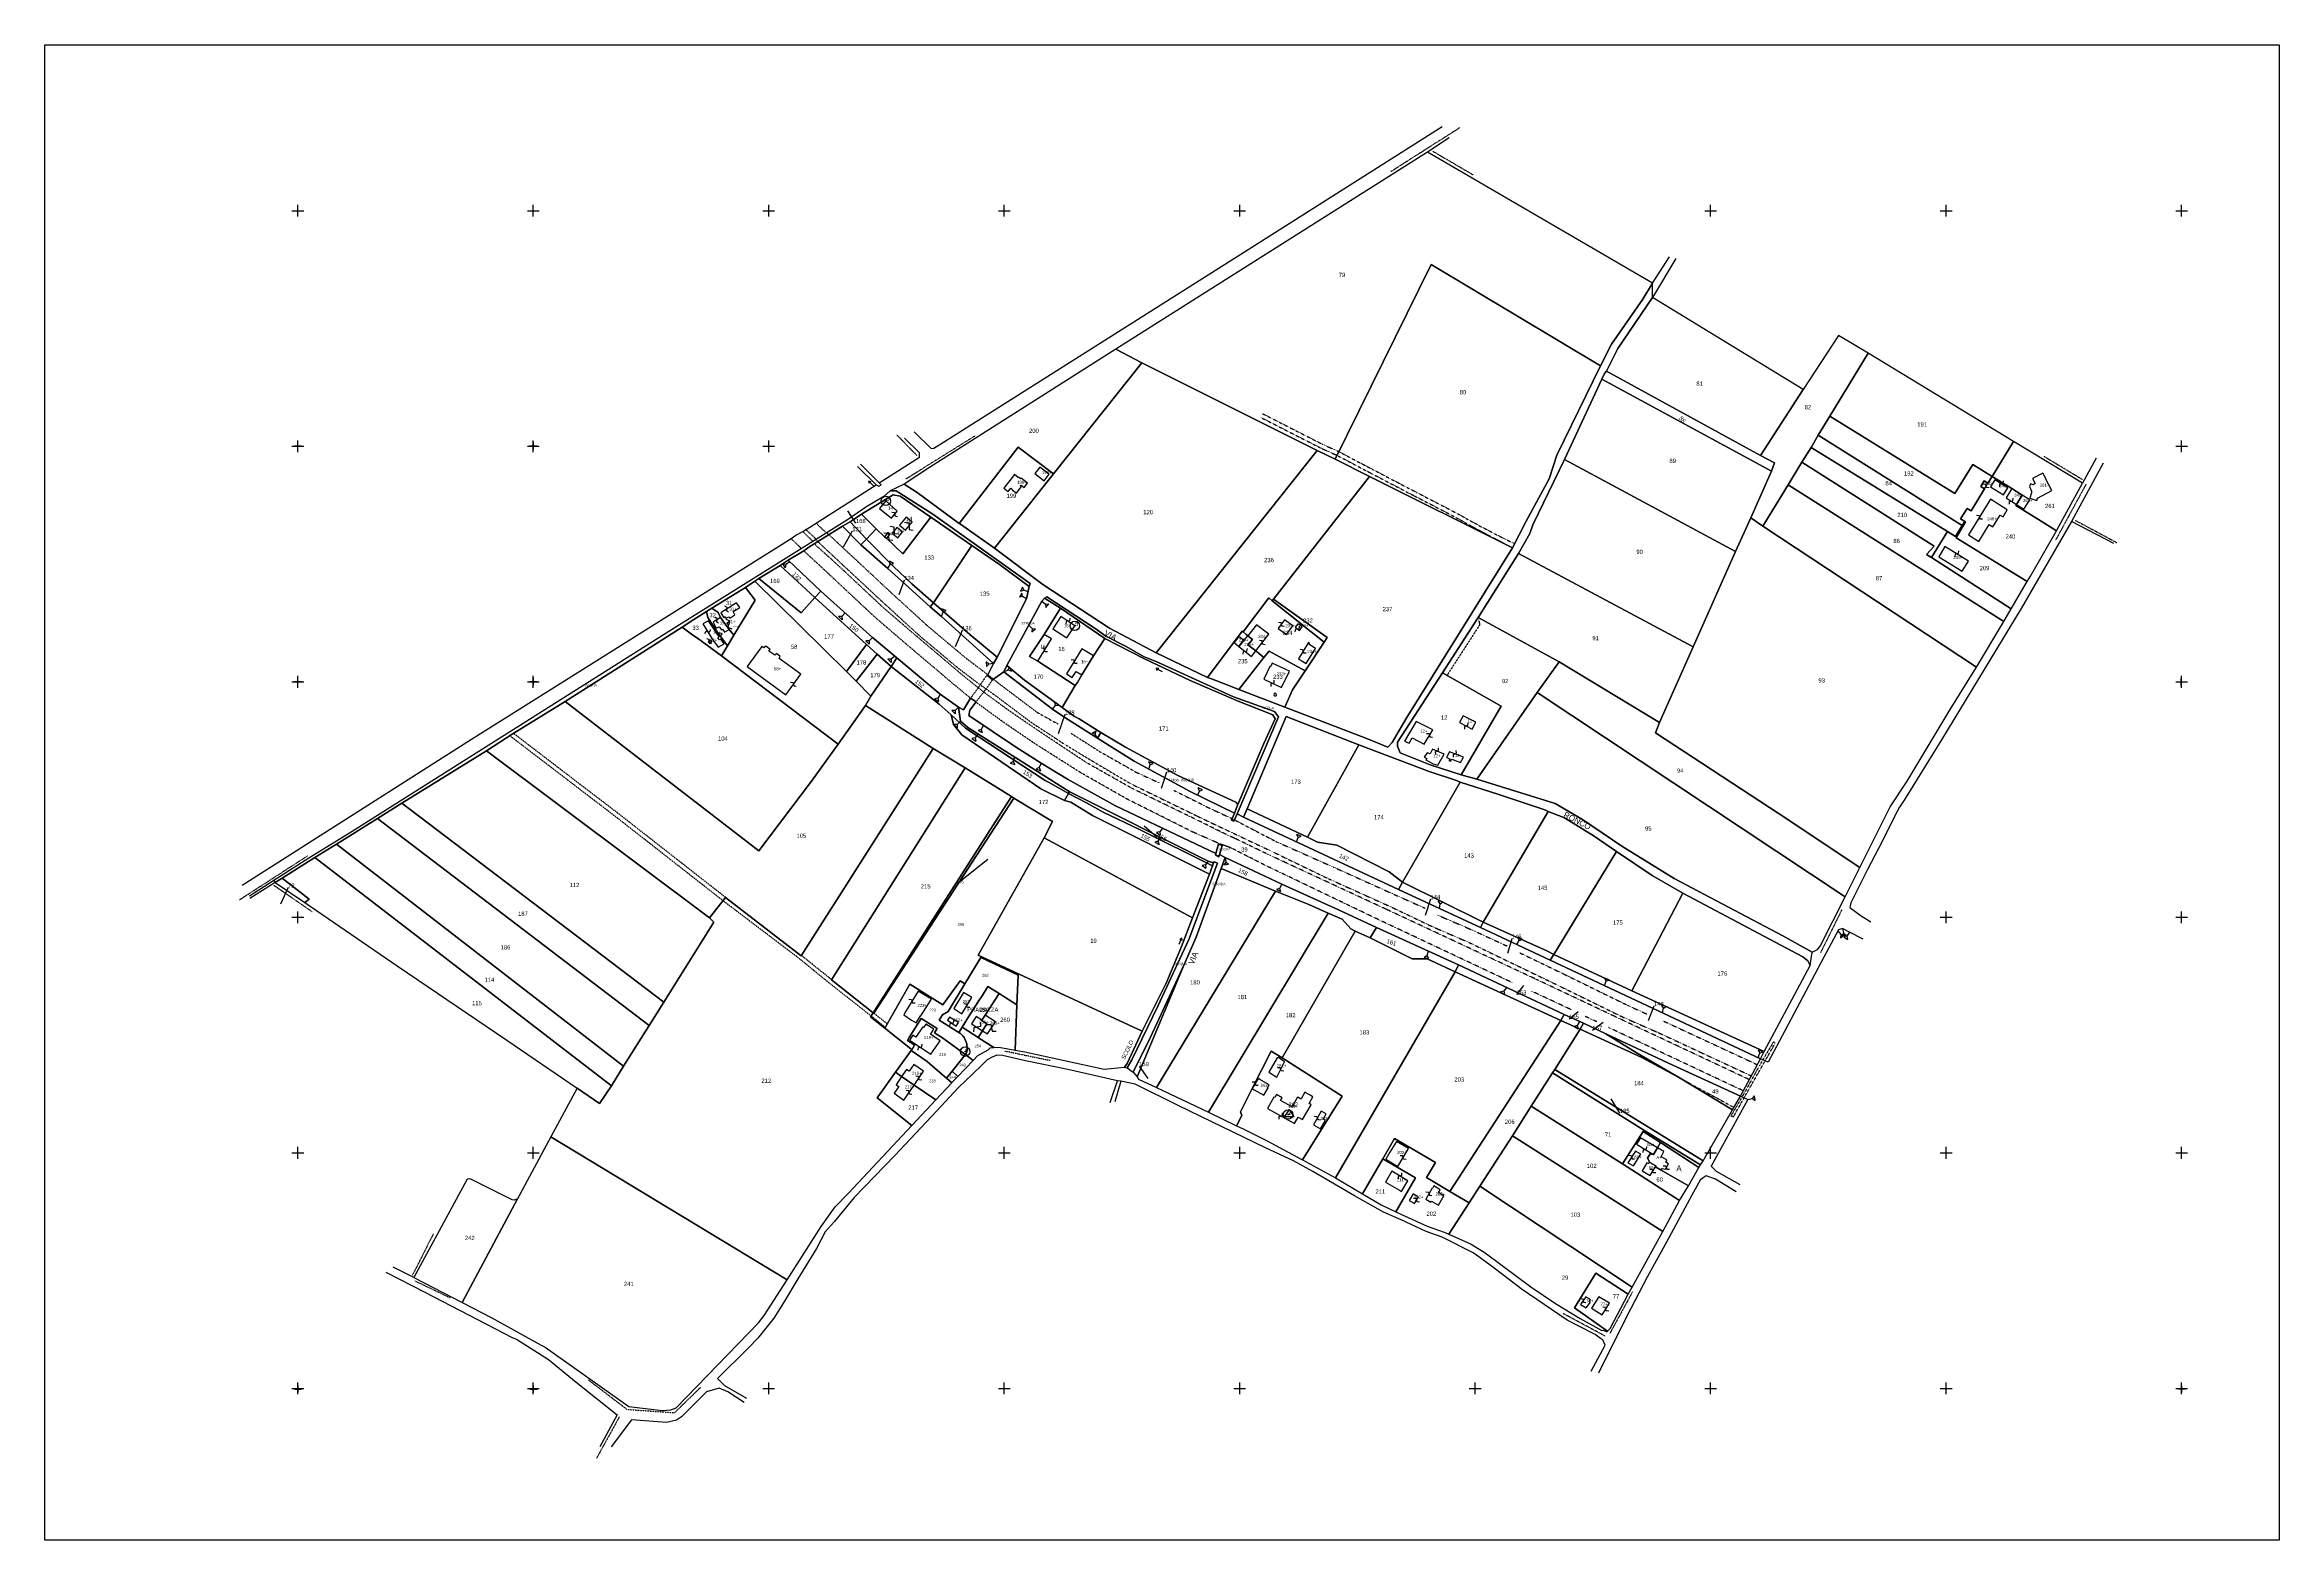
# Model space of a CAD drawing. Header units: metres. Extents: x 13185 to 15083, y -25129 to -23859.
import ezdxf

# ---------------------------------------------------------------- set-up
doc = ezdxf.new("R2010")
doc.units = ezdxf.units.M
for name, pattern in [('CONTINUA', [0]), ('FRECCETTA', [1, -1]), ('TRATTEGGIATA2', [0.3, 0.15, -0.15]), ('TRATTO-PUNTO', [0.4, 0.15, -0.125, 0, -0.125])]:
    doc.linetypes.add(name, pattern=pattern)
for name, color, linetype in [('ACQUE', 4, 'CONTINUA'), ('CONFINE', 3, 'CONTINUA'), ('FABBRICATI', 1, 'CONTINUA'), ('FIDUCIALI', 5, 'CONTINUA'), ('LINEEVARIE', 6, 'CONTINUA'), ('PARTICELLE', 7, 'CONTINUA'), ('SIMBOLI', 6, 'CONTINUA'), ('STRADE', 8, 'CONTINUA'), ('TESTI', 3, 'CONTINUA')]:
    doc.layers.add(name, color=color, linetype=linetype)

# ---------------------------------------------------------------- blocks, each defined once
blk = doc.blocks.new('20', base_point=(5, 5))
at = {"layer": 'SIMBOLI'}
blk.add_circle((5, 5), 4, dxfattribs=at)
blk.add_point((5, 5), dxfattribs=at)
blk = doc.blocks.new('9', base_point=(5, 5))
at = {"layer": 'SIMBOLI'}
for p, q in [((2, 5), (4, 6)), ((4, 6), (6, 4)), ((6, 4), (8, 5))]:
    blk.add_line(p, q, dxfattribs=at)
blk = doc.blocks.new('1', base_point=(5, 5))
at = {"layer": 'SIMBOLI'}
for p, q in [((2, 5), (8, 5)), ((5, 2), (5, 8))]:
    blk.add_line(p, q, dxfattribs=at)
blk = doc.blocks.new('3', base_point=(5, 5))
at = {"layer": 'SIMBOLI'}
for p, q in [((0, 5), (10, 5)), ((5, 0), (5, 10))]:
    blk.add_line(p, q, dxfattribs=at)
blk = doc.blocks.new('14', base_point=(5, 5))
at = {"layer": 'SIMBOLI'}
for p, q in [((0, 5), (3, 7)), ((3, 7), (7, 3)), ((7, 3), (10, 5))]:
    blk.add_line(p, q, dxfattribs=at)
blk = doc.blocks.new('2', base_point=(2, 5))
at = {"layer": 'SIMBOLI'}
for p, q in [((2, 5), (6, 5)), ((6, 5), (8, 7)), ((6, 5), (8, 3)), ((8, 3), (8, 7))]:
    blk.add_line(p, q, dxfattribs=at)
blk = doc.blocks.new('8', base_point=(5, 5))
at = {"layer": 'SIMBOLI'}
for p, q in [((1, 3), (5, 9)), ((1, 3), (9, 3)), ((9, 3), (5, 9))]:
    blk.add_line(p, q, dxfattribs=at)
blk.add_point((5, 5), dxfattribs=at)
blk = doc.blocks.new('6', base_point=(8, 5))
at = {"layer": 'SIMBOLI'}
for p in [(2, 5), (6, 6), (6, 4)]:
    blk.add_line(p, (8, 5), dxfattribs=at)

msp = doc.modelspace()

# ---------------------------------------------------------------- linework, layer by layer
at = {"layer": 'ACQUE'}
for points in [[(13379.731, -24568.859), (13380.893, -24570.286), (13386.81, -24566.664), (13414.508, -24549.156), (13432.871, -24537.838), (13467.709, -24516.105), (13488.419, -24503.125), (13560.238, -24458.606), (13581.97, -24444.516), (13626.958, -24416.698), (13726.481, -24353.503), (13736.378, -24347.163), (13747.141, -24340.371), (13751.732, -24337.453), (13780.194, -24319.847), (13788.051, -24314.64), (13791.571, -24312.297), (13809.626, -24301.332), (13816.412, -24296.802), (13829.876, -24288.908), (13834.061, -24285.785), (13862.626, -24267.926), (13869.256, -24264.054), (13878.797, -24257.509), (13905.524, -24241.213), (13911.619, -24242.463), (13937.514, -24260.151), (13972.529, -24284.228), (13995.889, -24300.431), (14021.22, -24319.131), (14022.097, -24316.548), (13939.306, -24257.725), (13908.286, -24237.829), (13903.151, -24237.7), (13897.787, -24242.644), (13882.385, -24251.745), (13866.874, -24262.368), (13717.418, -24355.992), (13443.85, -24528.612), (13409.319, -24549.686), (13379.731, -24568.859)], [(14197.763, -24512.118), (14232.855, -24429.816), (14229.674, -24425.335), (14194.702, -24412.875), (14129.663, -24383.162), (14118.348, -24378.385), (14103.593, -24370.038), (14086.196, -24361.222), (14077.127, -24354.681), (14036.126, -24327.732), (14034.136, -24328.99), (14047.709, -24337.579), (14085.321, -24363.297), (14118.492, -24380.11), (14157.957, -24398.985), (14198.701, -24416.447), (14228.237, -24428.016), (14230, -24431.322), (14220.385, -24452.325), (14198.463, -24504.309), (14195.477, -24511.649), (14193.108, -24517.572), (14194.884, -24518.241), (14197.763, -24512.118)], [(14182.797, -24546.643), (14185.067, -24539.242), (14182.023, -24537.907), (14179.801, -24545.848), (14179.485, -24546.975), (14182.224, -24548.511), (14182.797, -24546.643)], [(14104.338, -24727.888), (14108.237, -24720.908), (14130.483, -24675.52), (14156.65, -24618.739), (14181.179, -24554.035), (14178.439, -24552.904), (14177.621, -24553.813), (14176.845, -24556.295), (14174.319, -24563.282), (14160.047, -24600.443), (14150.62, -24624.693), (14137.805, -24655.368), (14117.105, -24696.756), (14104.306, -24724.032), (14102.052, -24727.369), (14104.338, -24727.888)]]:
    msp.add_lwpolyline(points, close=True, dxfattribs=at)
at = {"layer": 'CONFINE'}
msp.add_lwpolyline([(14102.052, -24727.369), (14104.338, -24727.888), (14109.608, -24731.467), (14113.045, -24735.543), (14114.002, -24737.476), (14129.369, -24744.577), (14173.406, -24765.333), (14197.294, -24777.033), (14202.825, -24779.742), (14222.76, -24789.435), (14252.173, -24805.315), (14253.454, -24806.006), (14281.433, -24821.093), (14304.353, -24834.848), (14320.063, -24844.276), (14332.661, -24850.106), (14336.804, -24852.023), (14359.329, -24862.287), (14373.542, -24867.232), (14377.499, -24869.18), (14396.575, -24877.651), (14408.539, -24884.815), (14447.191, -24913.832), (14468.222, -24927.944), (14489.26, -24940.787), (14507.566, -24950.877), (14508.788, -24950.528), (14511.883, -24951.914), (14512.472, -24951.443), (14514.794, -24949.291), (14529.992, -24920.1), (14533.48, -24914.132), (14559.447, -24866.684), (14573.461, -24840.429), (14581.1, -24827.989), (14589.974, -24812.563), (14591.308, -24810.288), (14593.512, -24806.748), (14618.645, -24763.405), (14625.314, -24751.772), (14642.456, -24720.156), (14645.437, -24713.982), (14684.499, -24641.035), (14686.336, -24629.631), (14690.822, -24627.371), (14692.972, -24624.542), (14714.284, -24582.7), (14726.613, -24557.806), (14752.55, -24506.248), (14766.898, -24484.358), (14803.56, -24423.471), (14825.86, -24387.57), (14849.14, -24348.681), (14855.244, -24338.111), (14868.98, -24314.746), (14871.656, -24310.194), (14893.792, -24271.717), (14894.38, -24270.694), (14915.883, -24231.44), (14857.294, -24195.913), (14733.688, -24120.961), (14708.493, -24105.813), (14678.566, -24151.82), (14550.566, -24073.685), (14550.577, -24061.409), (14359.638, -23950.376), (14094.691, -24117.511), (13936.454, -24218.141), (13915.128, -24232.183), (13903.151, -24237.7), (13897.787, -24242.644), (13882.385, -24251.745), (13866.874, -24262.368), (13717.418, -24355.992), (13443.85, -24528.612), (13409.319, -24549.686), (13379.731, -24568.859), (13380.893, -24570.286), (13405.824, -24587.462), (13484.369, -24641.291), (13577.564, -24704.177), (13637.156, -24745.123), (13614.932, -24786.301), (13586.548, -24838.961), (13584.101, -24840.166), (13582.018, -24839.8), (13546.361, -24822.061), (13544.529, -24822.254), (13543.458, -24823.009), (13498.601, -24905.717), (13539.575, -24927.02), (13564.836, -24940.154), (13606.72, -24963.405), (13610.221, -24964.945), (13681.053, -25015.488), (13709.563, -25018.681), (13716.787, -25018.11), (13721.422, -25016.562), (13791.294, -24944.435), (13796.207, -24938.171), (13815.529, -24907.885), (13844.436, -24862.43), (13856.316, -24845.955), (13867.815, -24834.297), (13921.464, -24776.89), (13921.89, -24776.434), (13941.981, -24754.936), (13955.371, -24740.608), (13955.849, -24740.097), (13960.658, -24735.06), (13973.665, -24721.434), (13977.677, -24717.231), (13986.396, -24712.406), (13988.081, -24710.944), (13991.275, -24710.607), (13995.407, -24710.171), (14009.401, -24712.802), (14017.607, -24714.345), (14085.011, -24728.801), (14102.052, -24727.369)], close=True, dxfattribs=at)
at = {"layer": 'FABBRICATI'}
for points in [[(14038.128, -24223.634), (14030.157, -24217.642), (14025.898, -24223.212), (14033.83, -24229.282), (14038.128, -24223.634)], [(13999.748, -24235.518), (14003.413, -24238.387), (14005.693, -24235.473), (14007.087, -24236.564), (14006.655, -24237.116), (14010.331, -24239.764), (14014.331, -24234.376), (14013.79, -24233.964), (14014.468, -24233.077), (14016.917, -24234.948), (14019.735, -24231.222), (14014.24, -24227.065), (14013.878, -24227.544), (14012.084, -24226.187), (14011.903, -24226.426), (14008.673, -24223.905), (13999.748, -24235.518)], [(14829.458, -24234.247), (14832.519, -24236.205), (14835.503, -24231.331), (14832.441, -24229.374), (14829.458, -24234.247)], [(14837.673, -24234.381), (14848.611, -24241.218), (14852.334, -24235.216), (14841.336, -24228.441), (14837.673, -24234.381)], [(14864.662, -24241.463), (14855.749, -24235.966), (14850.884, -24243.917), (14859.783, -24249.438), (14864.662, -24241.463)], [(14877.086, -24245.947), (14877.663, -24243.975), (14889.733, -24237.569), (14884.373, -24227.439), (14884.656, -24227.31), (14882.263, -24222.784), (14873.333, -24227.484), (14875.579, -24231.73), (14873.873, -24232.637), (14871.562, -24231.985), (14870.909, -24234.296), (14872.642, -24238.037), (14872.469, -24239.551), (14871.064, -24244.072), (14877.086, -24245.947)], [(13909.115, -24255.081), (13899.498, -24246.356), (13893.923, -24252.82), (13904.203, -24261.092), (13909.115, -24255.081)], [(14848.326, -24259.865), (14851.969, -24253.951), (14837.706, -24245.031), (14819.129, -24275.33), (14827.863, -24280.742), (14836.473, -24266.496), (14839.651, -24268.434), (14845.905, -24258.381), (14848.326, -24259.865)], [(14859.783, -24249.438), (14866.143, -24253.327), (14871.007, -24245.375), (14864.662, -24241.463), (14859.783, -24249.438)], [(13902.874, -24274.724), (13901.042, -24273.319), (13898.404, -24276.824), (13900.272, -24278.316), (13902.874, -24274.724)], [(13913.557, -24272.762), (13908.689, -24268.936), (13904.731, -24273.885), (13905.436, -24274.444), (13909.599, -24277.737), (13912.704, -24273.835), (13913.557, -24272.762)], [(13916.664, -24260.185), (13911.1, -24267.029), (13916.223, -24271.211), (13921.774, -24264.327), (13916.664, -24260.185)], [(14799.012, -24285.237), (14793.741, -24293.747), (14813.621, -24306.053), (14818.897, -24297.55), (14799.012, -24285.237)], [(13752.311, -24363.937), (13756.924, -24370.662), (13762.036, -24367.646), (13759.271, -24363.875), (13758.265, -24364.462), (13756.841, -24362.618), (13757.846, -24362.032), (13757.309, -24360.97), (13748.729, -24348.141), (13744.14, -24350.653), (13752.311, -24363.937)], [(13760.784, -24355.225), (13762.349, -24357.741), (13766.441, -24355.516), (13764.619, -24353.196), (13759.115, -24345.507), (13752.637, -24349.48), (13755.409, -24354.416), (13757.958, -24353.262), (13759.776, -24355.758), (13760.784, -24355.225)], [(13763.036, -24344.462), (13763.587, -24346.088), (13766.085, -24344.732), (13766.893, -24345.852), (13771.178, -24343.084), (13769.769, -24340.236), (13775.48, -24336.969), (13772.704, -24332.997), (13759.391, -24341.298), (13761.86, -24345.623), (13763.036, -24344.462)], [(13766.718, -24350.366), (13766.165, -24349.095), (13764.634, -24350.152), (13765.188, -24351.322), (13766.718, -24350.366)], [(14048.18, -24344.635), (14041.379, -24355.151), (14053.191, -24362.79), (14059.954, -24352.398), (14048.18, -24344.635)], [(14245.066, -24352.519), (14237.936, -24347.458), (14232.658, -24354.764), (14239.797, -24359.777), (14245.066, -24352.519)], [(14253.115, -24353.428), (14249.499, -24350.834), (14247.238, -24353.733), (14250.81, -24356.441), (14253.115, -24353.428)], [(13751.487, -24365.911), (13750.072, -24364.28), (13748.588, -24366.149), (13750.206, -24367.832), (13751.487, -24365.911)], [(13805.278, -24377.455), (13800.159, -24374.08), (13801.286, -24372.513), (13797.537, -24369.703), (13795.903, -24371.115), (13794.129, -24369.99), (13781.585, -24387.121), (13814.517, -24410.934), (13827.164, -24393.549), (13808.722, -24380.161), (13809.798, -24378.493), (13806.454, -24376.091), (13805.278, -24377.455)], [(14028.426, -24382.581), (14040.014, -24363.567), (14033.931, -24359.781), (14021.378, -24378.638), (14028.426, -24382.581)], [(14199.125, -24361.64), (14195.383, -24366.662), (14199.245, -24369.906), (14203.188, -24364.67), (14199.125, -24361.64)], [(14210.792, -24363.946), (14206.897, -24360.866), (14206.763, -24360.76), (14199.379, -24370.036), (14210.029, -24378.395), (14213.631, -24373.806), (14207.028, -24368.701), (14210.792, -24363.946)], [(14207.028, -24368.701), (14213.631, -24373.806), (14224.725, -24359.629), (14214.161, -24351.667), (14206.897, -24360.866), (14210.792, -24363.946), (14207.028, -24368.701)], [(14257.733, -24367.504), (14249.877, -24380.402), (14256.37, -24384.411), (14264.448, -24371.687), (14258.621, -24368.061), (14259.182, -24367.205), (14258.309, -24366.587), (14257.733, -24367.504)], [(14052.901, -24393.324), (14057.812, -24396.317), (14061.04, -24391.146), (14065.966, -24394.222), (14075.943, -24377.858), (14065.879, -24372.127), (14052.901, -24393.324)], [(14227.633, -24384.145), (14226.15, -24387.279), (14225.568, -24386.966), (14220.586, -24397.748), (14235.537, -24404.971), (14242.237, -24391.104), (14227.633, -24384.145)], [(14349.889, -24433.625), (14339.838, -24450.465), (14343.847, -24452.059), (14346.412, -24447.659), (14356.759, -24452.887), (14363.938, -24440.851), (14349.889, -24433.625)], [(14397.349, -24440.215), (14400.429, -24434.245), (14389.727, -24428.862), (14386.597, -24434.527), (14397.349, -24440.215)], [(14373.801, -24461.448), (14363.855, -24457.287), (14361.7, -24461.233), (14359.162, -24460.408), (14356.651, -24464.098), (14358.934, -24465.124), (14358.166, -24466.186), (14364.455, -24469.516), (14368.312, -24470.906), (14373.801, -24461.448)], [(14378.409, -24465.277), (14377.741, -24466.694), (14379.109, -24467.513), (14380.187, -24465.642), (14387.596, -24468.572), (14389.957, -24464.12), (14378.286, -24459.392), (14375.719, -24464.147), (14378.409, -24465.277)], [(13928.868, -24683.545), (13929.035, -24683.655), (13938.162, -24669.46), (13926.802, -24662.601), (13916.486, -24679.685), (13914.646, -24682.861), (13921.194, -24687.368), (13921.282, -24687.245), (13925.254, -24689.597), (13928.868, -24683.545)], [(13972.436, -24668.21), (13965.462, -24663.94), (13957.061, -24677.495), (13964.057, -24681.818), (13972.436, -24668.21)], [(13931.549, -24693.531), (13930.767, -24693.006), (13924.802, -24701.886), (13922.331, -24700.162), (13919.527, -24704.392), (13937.76, -24716.201), (13945.601, -24704.957), (13937.489, -24699.301), (13938.325, -24698.08), (13940.231, -24695.083), (13933.288, -24690.663), (13931.549, -24693.531)], [(13959.174, -24692.399), (13961.058, -24689.317), (13953.602, -24684.76), (13951.804, -24687.422), (13959.174, -24692.399)], [(13981.513, -24696.244), (13985.267, -24690.318), (13980.944, -24687.562), (13981.08, -24687.357), (13976.213, -24684.226), (13972.308, -24690.36), (13981.513, -24696.244)], [(13985.267, -24690.318), (13981.513, -24696.244), (13985.874, -24699.029), (13992.549, -24688.603), (13983.854, -24683.049), (13981.08, -24687.357), (13980.944, -24687.562), (13985.267, -24690.318)], [(13931.462, -24730.689), (13923.171, -24725.033), (13919.293, -24730.712), (13916.981, -24729.133), (13912.853, -24735.172), (13923.481, -24742.384), (13931.462, -24730.689)], [(14232.824, -24719.059), (14231.945, -24719.19), (14224.821, -24731.573), (14231.502, -24735.606), (14237.992, -24722.69), (14232.824, -24719.059)], [(13906.517, -24749.426), (13914.785, -24755.127), (13923.481, -24742.384), (13912.853, -24735.172), (13908.085, -24742.148), (13910.407, -24743.728), (13906.517, -24749.426)], [(14217.133, -24737.601), (14215.748, -24736.759), (14210.606, -24745.474), (14212.229, -24746.383), (14220.628, -24751.084), (14224.082, -24744.908), (14223.72, -24744.656), (14225.075, -24742.213), (14217.133, -24737.601)], [(14260.613, -24759.138), (14259.521, -24758.461), (14258.955, -24758.104), (14262.189, -24752.535), (14262.223, -24752.476), (14259.85, -24751.137), (14256.138, -24749.042), (14255.251, -24748.541), (14252.134, -24754.067), (14252.013, -24754.282), (14249.863, -24753.069), (14249.064, -24752.618), (14245.632, -24758.685), (14245.915, -24758.844), (14244.606, -24761.012), (14234.624, -24755.599), (14235.995, -24753.272), (14231.261, -24750.526), (14230.997, -24751.002), (14229.859, -24753.058), (14229.095, -24752.58), (14223.608, -24762.4), (14246.426, -24774.999), (14246.565, -24775.065), (14249.674, -24769.705), (14253.427, -24771.75), (14260.613, -24759.138)], [(14269.179, -24764.552), (14262.595, -24776.253), (14268.641, -24779.637), (14272.92, -24772.44), (14270.866, -24771.282), (14273.376, -24766.767), (14269.179, -24764.552)], [(14551.487, -24801.353), (14554.848, -24795.597), (14540.473, -24787.193), (14536.988, -24792.755), (14551.487, -24801.353)], [(14343.391, -24796.441), (14333.035, -24790.376), (14327.614, -24799.487), (14324.046, -24805.486), (14334.396, -24811.547), (14343.391, -24796.441)], [(14534.556, -24811.106), (14540.759, -24801.145), (14536.145, -24798.534), (14529.688, -24808.595), (14534.556, -24811.106)], [(14554.848, -24795.597), (14551.487, -24801.353), (14548.642, -24800.933), (14546.284, -24804.573), (14548.25, -24808.134), (14553.371, -24811.002), (14553.062, -24811.812), (14557.878, -24814.78), (14558.953, -24813.314), (14561.645, -24813.886), (14564.109, -24809.181), (14562.031, -24807.851), (14562.65, -24806.028), (14557.986, -24803.264), (14560.348, -24798.813), (14554.848, -24795.597)], [(14329.153, -24815.551), (14323.777, -24824.862), (14335.784, -24831.747), (14337.461, -24832.689), (14342.81, -24823.66), (14329.153, -24815.551)], [(14548.25, -24808.134), (14547.279, -24809.042), (14545.807, -24808.527), (14541.858, -24815.254), (14548.651, -24819.297), (14553.062, -24811.812), (14553.371, -24811.002), (14548.25, -24808.134)], [(14348.582, -24843.081), (14351.869, -24837.397), (14347.317, -24834.78), (14344.069, -24840.393), (14348.582, -24843.081)], [(14363.484, -24830.025), (14357.957, -24839.256), (14362.429, -24841.925), (14362.937, -24841.099), (14368.736, -24844.506), (14373.457, -24836.538), (14368.893, -24833.557), (14370.249, -24831.481), (14364.947, -24828.012), (14363.711, -24830.172), (14363.484, -24830.025)], [(14493.93, -24922.194), (14489.371, -24928.765), (14494.34, -24931.581), (14497.873, -24926.729), (14496.859, -24926.115), (14497.834, -24924.497), (14493.93, -24922.194)], [(14507.887, -24937.587), (14514.14, -24927.779), (14505.167, -24922.303), (14498.865, -24931.757), (14507.887, -24937.587)]]:
    msp.add_lwpolyline(points, close=True, dxfattribs=at)
at = {"layer": 'LINEEVARIE', "color": 2}
msp.add_lwpolyline([(13185, -25129), (13185, -23859), (15083, -23859), (15083, -25129), (13185, -25129)], dxfattribs=at)
at = {"layer": 'LINEEVARIE'}
for points in [[(13923.589, -24187.839), (13937.858, -24201.763), (13940.299, -24201.725), (13948.462, -24196.39), (14195.455, -24040.169), (14371.902, -23928.322)], [(14377.904, -23938.094), (14359.638, -23950.376)], [(14570.411, -24040.46), (14550.566, -24073.685)], [(14550.577, -24061.409), (14564.925, -24039.264)], [(13893.727, -24230.955), (13928.108, -24209.372), (13927.974, -24205.668), (13915.172, -24193.121)], [(13875.492, -24217.061), (13891.329, -24232.616)], [(13893.727, -24230.955), (13877.789, -24215.196)], [(14933.359, -24214.436), (14906.466, -24263.858)], [(14927.584, -24210.144), (14915.883, -24231.44)], [(13828.993, -24272.415), (13834.808, -24268.592), (13891.329, -24232.616)], [(13891.329, -24232.616), (13893.407, -24233.946), (13895.397, -24232.638), (13893.727, -24230.955)], [(13819.001, -24278.441), (13823.079, -24275.429), (13828.993, -24272.415)], [(14906.466, -24263.858), (14863.687, -24337.749), (14795.956, -24449.354), (14764.427, -24500.375), (14760.532, -24506.544), (14756.58, -24513.828), (14745.589, -24535.533), (14733.216, -24559.261), (14718.937, -24587.747), (14718.103, -24591.75), (14727.882, -24598.599), (14735.992, -24603.866)], [(14942.424, -24282.562), (14906.466, -24263.858)], [(13352.609, -24572.776), (13547.575, -24448.8), (13819.001, -24278.441)], [(13758.948, -24358.493), (13759.71, -24358.75), (13760.013, -24359.158), (13760.11, -24359.97), (13759.548, -24360.474), (13758.836, -24360.623), (13758.036, -24360.141), (13757.592, -24359.549), (13758.082, -24358.793), (13758.948, -24358.493)], [(14231.07, -24410.529), (14230.768, -24409.969), (14230.006, -24409.712), (14229.14, -24410.113), (14228.881, -24410.974), (14229.234, -24411.635), (14229.588, -24411.992), (14230.402, -24412.047), (14230.758, -24411.948), (14231.116, -24411.493), (14231.22, -24411.037), (14231.07, -24410.529)], [(13379.731, -24568.859), (13359.071, -24581.991)], [(13380.893, -24570.286), (13359.163, -24583.92)], [(14729.613, -24618.443), (14717.897, -24612.599), (14712.115, -24609.525), (14708.602, -24610.521), (14696.128, -24633.892), (14668.048, -24686.808), (14648.9, -24723.03), (14646.316, -24721.878)], [(14096.293, -24738.818), (14053.889, -24729.348), (14018.18, -24721.856), (13998.423, -24717.289), (13993.695, -24717.061), (13989.872, -24718.867), (13985.64, -24721.128), (13981.145, -24725.163), (13973.02, -24733.135), (13961.167, -24744.487), (13942.556, -24764.732), (13907.079, -24802.188), (13872.678, -24837.924), (13855.439, -24858.582), (13847.921, -24867.116), (13840.426, -24881.179), (13824.788, -24906.919), (13812.533, -24927.298), (13804.23, -24940.445), (13790.619, -24957.368), (13782.747, -24965.646), (13756.581, -24991.736), (13762.348, -24997.651), (13780.957, -25008.199)], [(14646.316, -24721.878), (14642.456, -24720.156)], [(14090.084, -24757.187), (14096.293, -24738.818)], [(14098.993, -24739.173), (14093.896, -24756.736)], [(14096.293, -24738.818), (14096.449, -24738.359)], [(14098.993, -24739.173), (14096.293, -24738.818)], [(14498.647, -24985.326), (14510.299, -24963.421), (14508.339, -24958.896), (14506.464, -24957.719), (14502.057, -24954.297), (14487.905, -24947.273), (14478.067, -24942.149), (14438.945, -24915.565), (14425.371, -24904.992), (14412.758, -24895.389), (14401.106, -24886.806), (14398.369, -24884.864), (14371.944, -24871.586), (14358.392, -24866.797), (14337.186, -24856.946), (14322.016, -24850.272), (14297.424, -24836.395), (14262.187, -24815.919), (14245.809, -24806.753), (14221.966, -24795.67), (14148.313, -24760.027), (14111.185, -24741.57), (14098.993, -24739.173)], [(14626.766, -24752.418), (14631.656, -24754.595), (14600.456, -24811.249), (14604.654, -24815.532), (14624.887, -24826.748)], [(14625.314, -24751.772), (14626.766, -24752.418)], [(14621.6, -24833.122), (14604.163, -24822.276), (14596.244, -24819.648), (14592.927, -24821.862), (14591.141, -24823.273), (14583.959, -24835.867), (14562.503, -24875.831), (14546.493, -24904.866), (14528.625, -24939.269), (14504.689, -24987.082)], [(13474.775, -24901.28), (13507.742, -24918.194), (13582.143, -24956.783), (13585.797, -24958.121), (13612.914, -24975.46), (13636.309, -24994.708), (13671.306, -25022.539), (13656.475, -25049.601)], [(13498.601, -24905.717), (13480.847, -24897.101)], [(13779.208, -25012.096), (13765.373, -25002.892), (13758.015, -24999.759), (13747.169, -25002.949), (13733.625, -25016.575), (13725.756, -25024.244), (13721.675, -25026.912), (13713.173, -25028.896), (13683.336, -25026.711), (13666.136, -25049.55)]]:
    msp.add_lwpolyline(points, dxfattribs=at)
at = {"layer": 'LINEEVARIE', "linetype": 'TRATTO-PUNTO'}
for points in [[(14328.285, -23966.699), (14387.254, -23929.164)], [(14363.915, -23949.384), (14398.137, -23969.399)], [(13908.88, -24190.451), (13925.979, -24208.042)], [(13916.677, -24227.575), (13975.643, -24190.851)], [(14882.947, -24208.389), (14915.95, -24228.295)], [(14919.034, -24231.812), (14892.962, -24279.767)], [(14909.522, -24262.758), (14944.919, -24281.764)], [(13408.566, -24547.704), (13350.512, -24585.244)], [(13379.356, -24572.662), (13412.396, -24595.207)], [(14711.536, -24593.339), (14693.352, -24629.87)], [(14000.577, -24713.495), (14039.131, -24721.51)], [(13515.058, -24868.821), (13497.39, -24903.783)], [(13499.653, -24908.766), (13529.43, -24923.025)], [(14533.664, -24917.887), (14514.469, -24953.196)], [(14510.237, -24955.558), (14474.688, -24936.449)], [(13646.844, -24992.835), (13679.669, -25017.865), (13720.029, -25020.613), (13742.154, -24999.067)], [(13673.026, -25024.273), (13653.731, -25059.276)]]:
    msp.add_lwpolyline(points, dxfattribs=at)
at = {"layer": 'LINEEVARIE', "linetype": 'TRATTEGGIATA2'}
for points in [[(14217.883, -24175.478), (14268.538, -24201.331), (14282.429, -24207.588), (14312.001, -24223.141), (14348.573, -24242.258), (14380.304, -24258.648), (14402.106, -24270.683), (14423.296, -24281.722), (14431.834, -24286.33)], [(14219.481, -24172.347), (14270.06, -24198.16), (14283.971, -24204.426), (14313.634, -24220.027), (14350.194, -24239.138), (14381.961, -24255.547), (14403.768, -24267.584), (14424.874, -24278.58), (14433.629, -24282.8)], [(13828.841, -24272.264), (13828.993, -24272.415)], [(13828.993, -24272.415), (13837.497, -24280.771)], [(13840.3, -24279.015), (13831.189, -24270.399)], [(13839.911, -24265.017), (13848.915, -24273.618)], [(13849.293, -24273.381), (13902.39, -24322.852), (13934.43, -24352.149), (13966.346, -24378.996), (13986.088, -24394.016), (13997.116, -24402.738), (14028.328, -24426.181), (14045.856, -24435.937)], [(13819.001, -24278.441), (13818.642, -24278.095)], [(13827.781, -24286.857), (13819.001, -24278.441)], [(13971.369, -24413.937), (13957.447, -24402.413), (13919.455, -24370.248), (13890.139, -24345.1), (13851.92, -24309.334), (13829.876, -24288.908)], [(13982.545, -24408.739), (13964.296, -24394.102), (13926.44, -24362.051), (13897.328, -24337.077), (13859.226, -24301.421), (13838.695, -24282.888)], [(13839.848, -24279.298), (13895.086, -24330.766), (13927.327, -24360.246), (13959.616, -24387.407), (13979.561, -24402.576)], [(14402.656, -24345.277), (14403.793, -24351.725), (14376.132, -24394.465)], [(13979.561, -24402.576), (13977.055, -24406.26), (13971.369, -24413.937)], [(13984.991, -24394.593), (13979.561, -24402.576)], [(13979.561, -24402.576), (13991.029, -24410.519), (14022.936, -24434.484), (14051.188, -24452.952), (14076.64, -24468.403), (14107.237, -24486.421), (14164.247, -24514.201), (14188.88, -24525.895), (14226.994, -24543.875), (14275.499, -24567.268), (14329.63, -24591.647), (14363.127, -24607.68), (14394.728, -24621.314), (14470.2, -24657.653), (14525.162, -24684.584), (14554.749, -24697.553), (14634.596, -24734.654)], [(13982.545, -24408.739), (13983.814, -24407.133), (13990.109, -24398.41)], [(14432.013, -24655.692), (14319.649, -24602.806), (14221.979, -24555.995), (14192.611, -24541.053), (14183.212, -24537.706), (14160.129, -24527.562), (14104.596, -24499.704), (14064.609, -24476.99), (14025.647, -24452.267), (13998.084, -24433.456), (13971.369, -24413.937)], [(13976.439, -24416.465), (13982.545, -24408.739)], [(14632.328, -24737.588), (14517.934, -24683.875), (14452.434, -24652.938), (14324.274, -24593.081), (14226.128, -24547.58), (14195.995, -24533.014), (14185.68, -24528.276), (14164.713, -24517.813), (14108.902, -24490.691), (14069.879, -24468.647), (14031.568, -24443.271), (14004.301, -24424.661), (13982.545, -24408.739)], [(13763.363, -24583.095), (13674.777, -24513.815), (13583.166, -24443.776)], [(14056.971, -24443.867), (14081.285, -24459.343), (14112.15, -24476.828), (14131.679, -24485.816)], [(13898.95, -24693.419), (13887.333, -24684.062), (13851.17, -24655.616), (13825.621, -24634.81), (13761.173, -24585.902), (13672.626, -24516.597), (13581.001, -24446.521)], [(14144.143, -24492.308), (14168.891, -24504.484)], [(14168.369, -24504.506), (14193.64, -24516.231), (14230.725, -24535.581), (14279.898, -24557.438), (14334.033, -24581.819), (14357.412, -24592.235)], [(14367.393, -24597.792), (14399.115, -24611.478), (14427.127, -24624.385)], [(13853.42, -24653.016), (13827.776, -24632.338)], [(14438.064, -24630.214), (14474.907, -24647.967), (14529.407, -24674.672), (14545.781, -24682.109)], [(14481.915, -24678.599), (14447.876, -24662.695)], [(13900.662, -24690.396), (13889.227, -24681.46)], [(14503.244, -24688.586), (14493.3, -24684.12)], [(14559.284, -24687.785), (14639.747, -24725.153)], [(14627.726, -24747.323), (14513.357, -24693.623)], [(14646.316, -24721.878), (14654.88, -24706.727), (14653.359, -24705.806), (14641.769, -24725.326), (14626.766, -24752.418)], [(14626.766, -24752.418), (14617.195, -24768.622), (14619.481, -24769.192), (14628.716, -24752.703), (14646.316, -24721.878)], [(14573.983, -24736.538), (14619.823, -24761.351)]]:
    msp.add_lwpolyline(points, dxfattribs=at)
at = {"layer": 'PARTICELLE', "color": 2, "linetype": 'FRECCETTA'}
for p, q in [((13874.029, -24265.246), (13867.116, -24254.709)), ((13870.893, -24272.18), (13863.147, -24285.684)), ((13915.024, -24313.654), (13910.538, -24326.161)), ((13964.133, -24356.372), (13958.215, -24370.291)), ((14051.437, -24427.8), (14045.863, -24444.207)), ((14137.888, -24476.801), (14133.293, -24490.575)), ((14129.576, -24532.002), (14118.742, -24522.611)), ((13959.957, -24571.255), (13986.052, -24550.526)), ((13391.752, -24574.756), (13385.223, -24588.926)), ((14362.046, -24584.609), (14357.45, -24598.586)), ((14431.032, -24618.147), (14427.359, -24630.658)), ((14435.256, -24665.545), (14441.221, -24657.791)), ((14479.791, -24686.229), (14487.369, -24680.013)), ((14499.576, -24695.709), (14508.682, -24689.102)), ((14551.866, -24675.394), (14546.87, -24688)), ((14114.515, -24726.369), (14121.937, -24736.909)), ((14522.883, -24766.2), (14515.418, -24754.24))]:
    msp.add_line(p, q, dxfattribs=at)
at = {"layer": 'PARTICELLE'}
for points in [[(14094.691, -24117.511), (14116.854, -24129.194), (14265.874, -24203.481), (14280.989, -24210.967), (14362.566, -24045.712), (14506.494, -24131.641), (14515.789, -24113.427), (14542.474, -24074.962), (14550.577, -24061.409), (14359.638, -23950.376), (14094.691, -24117.511)], [(14506.494, -24131.641), (14362.566, -24045.712), (14280.989, -24210.967), (14310.167, -24225.544), (14431.834, -24286.33), (14443.389, -24263.613), (14462.79, -24227.747), (14469.45, -24207.643), (14506.494, -24131.641)], [(14550.566, -24073.685), (14521.161, -24117.006), (14511.404, -24136.131), (14642.335, -24207.737), (14678.566, -24151.82), (14550.566, -24073.685)], [(14041.936, -24223.5), (14116.854, -24129.194), (14094.691, -24117.511), (13936.454, -24218.141), (13915.128, -24232.183), (13926.076, -24239.393), (13961.714, -24265.47), (14011.747, -24200.801), (14041.936, -24223.5)], [(14678.566, -24151.82), (14642.335, -24207.737), (14654.252, -24214.191), (14651.624, -24221.127), (14634.137, -24260.706), (14644.271, -24267.811), (14665.956, -24232.769), (14677.544, -24213.603), (14685.286, -24200.91), (14691.389, -24190.543), (14701.208, -24174.39), (14733.688, -24120.961), (14708.493, -24105.813), (14678.566, -24151.82)], [(14857.294, -24195.913), (14733.688, -24120.961), (14701.208, -24174.39), (14807.308, -24240.221), (14822.556, -24215.48), (14839.024, -24225.643), (14857.294, -24195.913)], [(14128.99, -24375.447), (14265.874, -24203.481), (14116.854, -24129.194), (14041.936, -24223.5), (13991.84, -24286.561), (14032.821, -24317.467), (14089.434, -24354.441), (14128.99, -24375.447)], [(14507.641, -24143.02), (14651.624, -24221.127), (14654.252, -24214.191), (14642.335, -24207.737), (14511.404, -24136.131), (14509.867, -24138.304), (14507.641, -24143.02)], [(14475.745, -24211.29), (14621.23, -24289.402), (14634.137, -24260.706), (14651.624, -24221.127), (14507.641, -24143.02), (14475.745, -24211.29)], [(14701.208, -24174.39), (14691.389, -24190.543), (14813.602, -24267.382), (14815.772, -24263.819), (14815.066, -24263.367), (14812.297, -24261.59), (14817.931, -24252.862), (14820.7, -24254.637), (14821.178, -24254.944), (14832.519, -24236.205), (14829.458, -24234.247), (14832.441, -24229.374), (14835.503, -24231.331), (14839.024, -24225.643), (14822.556, -24215.48), (14807.308, -24240.221), (14701.208, -24174.39)], [(14813.602, -24267.382), (14691.389, -24190.543), (14685.286, -24200.91), (14801.096, -24272.376), (14807.975, -24276.621), (14813.602, -24267.382)], [(14893.792, -24271.717), (14894.38, -24270.694), (14915.883, -24231.44), (14857.294, -24195.913), (14839.024, -24225.643), (14855.749, -24235.966), (14864.662, -24241.463), (14859.783, -24249.438), (14859.185, -24250.416), (14880.638, -24263.552), (14893.792, -24271.717)], [(13991.84, -24286.561), (14041.936, -24223.5), (14011.747, -24200.801), (13961.714, -24265.47), (13962.806, -24266.269), (13991.84, -24286.561)], [(14227.701, -24331.268), (14228.822, -24329.827), (14310.167, -24225.544), (14280.989, -24210.967), (14265.874, -24203.481), (14128.99, -24375.447), (14172.514, -24396.221), (14202.056, -24357.037), (14202.84, -24357.657), (14224.661, -24328.767), (14227.575, -24331.169), (14227.701, -24331.268)], [(14436.895, -24291.125), (14585.229, -24370.279), (14621.23, -24289.402), (14475.745, -24211.29), (14448.966, -24266.838), (14446.286, -24274.078), (14436.895, -24291.125)], [(14855.244, -24338.111), (14787.445, -24294.398), (14783.374, -24291.773), (14789.867, -24284.705), (14677.544, -24213.603), (14665.956, -24232.769), (14849.14, -24348.681), (14855.244, -24338.111)], [(14801.096, -24272.376), (14685.286, -24200.91), (14677.544, -24213.603), (14789.867, -24284.705), (14783.374, -24291.773), (14787.445, -24294.398), (14801.096, -24272.376)], [(14341.46, -24431.298), (14431.834, -24286.33), (14310.167, -24225.544), (14228.822, -24329.827), (14274.247, -24362.484), (14271.763, -24366.232), (14255.472, -24390.81), (14244.877, -24406.795), (14238.235, -24421.524), (14307.206, -24447.91), (14325.829, -24455.566), (14329.46, -24451.476), (14341.46, -24431.298)], [(14849.14, -24348.681), (14665.956, -24232.769), (14644.271, -24267.811), (14825.86, -24387.57), (14849.14, -24348.681)], [(14815.772, -24263.819), (14816.427, -24264.146), (14808.408, -24277.829), (14868.98, -24314.746), (14871.656, -24310.194), (14893.792, -24271.717), (14880.638, -24263.552), (14859.185, -24250.416), (14859.783, -24249.438), (14864.662, -24241.463), (14855.749, -24235.966), (14839.024, -24225.643), (14835.503, -24231.331), (14832.441, -24229.374), (14829.458, -24234.247), (14832.519, -24236.205), (14821.178, -24254.944), (14820.7, -24254.637), (14817.931, -24252.862), (14812.297, -24261.59), (14815.066, -24263.367), (14815.772, -24263.819)], [(13891.14, -24270.206), (13898.404, -24276.824), (13900.272, -24278.316), (13913.865, -24291.428), (13937.514, -24260.151), (13911.619, -24242.463), (13905.524, -24241.213), (13878.797, -24257.509), (13891.14, -24270.206)], [(14642.456, -24720.156), (14463.636, -24636.327), (14404.435, -24608.724), (14334.986, -24576.249), (14203.087, -24514.987), (14197.763, -24512.118), (14194.884, -24518.241), (14193.108, -24517.572), (14195.477, -24511.649), (14157.839, -24493.291), (14110.273, -24467.499), (14079.355, -24448.001), (14051.424, -24430.387), (14040.934, -24423.23), (13999.754, -24391.41), (13990.109, -24398.41), (13985.857, -24394.583), (13990.84, -24384.514), (13946.701, -24344.41), (13937.182, -24336.395), (13901.04, -24303.688), (13878.106, -24283.682), (13862.626, -24267.926), (13834.061, -24285.785), (13829.876, -24288.908), (13816.412, -24296.802), (13844.246, -24323.175), (13888.034, -24362.263), (13908.896, -24379.773), (13945.556, -24410.453), (13961.111, -24421.543), (13965.269, -24423.746), (13971.369, -24413.937), (13976.032, -24417.005), (13970.759, -24424.08), (13969.973, -24428.641), (14009.603, -24455.279), (14031.398, -24469.191), (14053.806, -24482.549), (14094.472, -24505.337), (14179.801, -24545.848), (14182.023, -24537.907), (14185.067, -24539.242), (14182.797, -24546.643), (14187.61, -24549.3), (14235.701, -24571.822), (14284.05, -24593.585), (14316.11, -24608.769), (14385.919, -24640.435), (14475.659, -24682.503), (14492.096, -24689.995), (14511.068, -24698.973), (14567.834, -24725.548), (14625.314, -24751.772), (14642.456, -24720.156)], [(13878.106, -24283.682), (13883.114, -24278.788), (13869.256, -24264.054), (13862.626, -24267.926), (13878.106, -24283.682)], [(13883.114, -24278.788), (13891.14, -24270.206), (13878.797, -24257.509), (13869.256, -24264.054), (13883.114, -24278.788)], [(13939.844, -24332.858), (13972.529, -24284.228), (13937.514, -24260.151), (13913.865, -24291.428), (13900.272, -24278.316), (13898.404, -24276.824), (13891.14, -24270.206), (13883.114, -24278.788), (13905.878, -24302.192), (13921.466, -24316.934), (13939.844, -24332.858)], [(14825.86, -24387.57), (14644.271, -24267.811), (14634.137, -24260.706), (14621.23, -24289.402), (14585.229, -24370.279), (14556.483, -24434.453), (14553.285, -24443.365), (14658.247, -24512.095), (14726.613, -24557.806), (14752.55, -24506.248), (14766.898, -24484.358), (14803.56, -24423.471), (14825.86, -24387.57)], [(14807.975, -24276.621), (14801.096, -24272.376), (14787.445, -24294.398), (14855.244, -24338.111), (14868.98, -24314.746), (14808.408, -24277.829), (14816.427, -24264.146), (14815.772, -24263.819), (14813.602, -24267.382), (14807.975, -24276.621)], [(13937.182, -24336.395), (13939.844, -24332.858), (13921.466, -24316.934), (13905.878, -24302.192), (13883.114, -24278.788), (13878.106, -24283.682), (13901.04, -24303.688), (13937.182, -24336.395)], [(14021.22, -24319.131), (13995.889, -24300.431), (13972.529, -24284.228), (13939.844, -24332.858), (13970.827, -24359.907), (13994.02, -24379.001), (14019.032, -24329.519), (14021.22, -24319.131)], [(14402.656, -24345.277), (14471.468, -24383.076), (14556.483, -24434.453), (14585.229, -24370.279), (14436.895, -24291.125), (14402.656, -24345.277)], [(13788.051, -24314.64), (13866.149, -24391.244), (13882.969, -24368.375), (13839.033, -24328.525), (13827.527, -24341.35), (13791.571, -24312.297), (13788.051, -24314.64)], [(13791.571, -24312.297), (13827.527, -24341.35), (13839.033, -24328.525), (13809.626, -24301.332), (13791.571, -24312.297)], [(13809.626, -24301.332), (13839.033, -24328.525), (13844.246, -24323.175), (13816.412, -24296.802), (13809.626, -24301.332)], [(13751.732, -24337.453), (13756.95, -24341.234), (13759.115, -24345.507), (13764.619, -24353.196), (13766.441, -24355.516), (13770.379, -24360.531), (13788.427, -24330.746), (13780.194, -24319.847), (13751.732, -24337.453)], [(13780.194, -24319.847), (13788.427, -24330.746), (13770.379, -24360.531), (13764.995, -24369.431), (13759.714, -24378.078), (13859.001, -24453.069), (13882.048, -24420.216), (13886.679, -24412.327), (13874.169, -24399.376), (13866.149, -24391.244), (13788.051, -24314.64), (13780.194, -24319.847)], [(13844.246, -24323.175), (13839.033, -24328.525), (13882.969, -24368.375), (13892.081, -24376.59), (13904.029, -24387.002), (13908.896, -24379.773), (13888.034, -24362.263), (13844.246, -24323.175)], [(14002.12, -24386.197), (14017.16, -24398.501), (14049.23, -24421.853), (14060.357, -24403.243), (14028.426, -24382.581), (14021.378, -24378.638), (14033.931, -24359.781), (14047.709, -24337.579), (14034.136, -24328.99), (14031.988, -24331.515), (14002.12, -24386.197)], [(14213.631, -24373.806), (14220.582, -24379.421), (14224.896, -24373.981), (14255.472, -24390.81), (14271.763, -24366.232), (14227.701, -24331.268), (14227.575, -24331.169), (14224.661, -24328.767), (14202.84, -24357.657), (14205.508, -24359.793), (14206.74, -24360.742), (14206.763, -24360.76), (14206.897, -24360.866), (14210.792, -24363.946), (14207.028, -24368.701), (14213.631, -24373.806)], [(14228.822, -24329.827), (14227.701, -24331.268), (14271.763, -24366.232), (14274.247, -24362.484), (14228.822, -24329.827)], [(13756.105, -24357.565), (13748.234, -24345.45), (13747.141, -24340.371), (13736.378, -24347.163), (13726.481, -24353.503), (13735.497, -24360.45), (13739.604, -24362.856), (13759.714, -24378.078), (13764.995, -24369.431), (13756.105, -24357.565)], [(13759.115, -24345.507), (13756.95, -24341.234), (13751.732, -24337.453), (13747.141, -24340.371), (13748.234, -24345.45), (13756.105, -24357.565), (13764.995, -24369.431), (13770.379, -24360.531), (13766.441, -24355.516), (13764.619, -24353.196), (13759.115, -24345.507)], [(13994.02, -24379.001), (13970.827, -24359.907), (13939.844, -24332.858), (13937.182, -24336.395), (13946.701, -24344.41), (13990.84, -24384.514), (13994.02, -24379.001)], [(14075.943, -24377.858), (14085.321, -24363.297), (14047.709, -24337.579), (14033.931, -24359.781), (14021.378, -24378.638), (14028.426, -24382.581), (14060.357, -24403.243), (14062.1, -24400.563), (14065.966, -24394.222), (14075.943, -24377.858)], [(14372.317, -24392.296), (14422.109, -24420.61), (14388.001, -24479.075), (14401.457, -24482.798), (14452.778, -24408.951), (14471.468, -24383.076), (14402.656, -24345.277), (14372.317, -24392.296)], [(13626.958, -24416.698), (13791.426, -24543.673), (13836.267, -24484.352), (13859.001, -24453.069), (13759.714, -24378.078), (13739.604, -24362.856), (13735.497, -24360.45), (13726.481, -24353.503), (13626.958, -24416.698)], [(13882.969, -24368.375), (13866.149, -24391.244), (13874.169, -24399.376), (13892.081, -24376.59), (13882.969, -24368.375)], [(14082.022, -24443.027), (14103.113, -24455.414), (14147.433, -24479.59), (14196.643, -24502.27), (14198.463, -24504.309), (14220.385, -24452.325), (14230, -24431.322), (14228.237, -24428.016), (14198.701, -24416.447), (14157.957, -24398.985), (14118.492, -24380.11), (14085.321, -24363.297), (14075.943, -24377.858), (14065.966, -24394.222), (14062.1, -24400.563), (14060.357, -24403.243), (14049.23, -24421.853), (14059.819, -24429.467), (14063.673, -24431.466), (14082.022, -24443.027)], [(14210.792, -24363.946), (14206.897, -24360.866), (14206.763, -24360.76), (14206.74, -24360.742), (14205.508, -24359.793), (14202.84, -24357.657), (14202.056, -24357.037), (14172.514, -24396.221), (14176.109, -24397.579), (14188.45, -24402.24), (14199.244, -24406.421), (14220.582, -24379.421), (14213.631, -24373.806), (14207.028, -24368.701), (14210.792, -24363.946)], [(13892.081, -24376.59), (13874.169, -24399.376), (13886.679, -24412.327), (13904.029, -24387.002), (13892.081, -24376.59)], [(13939.679, -24456.739), (13966.852, -24473.114), (14006.243, -24497.471), (14007.81, -24498.44), (14008.275, -24498.724), (14040.913, -24518.702), (14034.029, -24532.617), (14160.047, -24600.443), (14174.319, -24563.282), (14075.006, -24513.656), (14056.453, -24502.348), (14051.325, -24500.748), (14031.087, -24490.75), (13964.095, -24444.996), (13957.02, -24436.233), (13954.925, -24428.055), (13944.699, -24419.073), (13904.029, -24387.002), (13886.679, -24412.327), (13882.048, -24420.216), (13939.679, -24456.739)], [(13908.896, -24379.773), (13904.029, -24387.002), (13944.699, -24419.073), (13954.925, -24428.055), (13967.021, -24439.431), (14034.782, -24483.921), (14037.674, -24485.153), (14054.71, -24494.932), (14055.278, -24493.21), (13969.007, -24438.782), (13962.881, -24433.525), (13961.111, -24421.543), (13945.556, -24410.453), (13908.896, -24379.773)], [(14079.355, -24448.001), (14082.022, -24443.027), (14063.673, -24431.466), (14059.819, -24429.467), (14049.23, -24421.853), (14017.16, -24398.501), (14002.12, -24386.197), (13999.754, -24391.41), (14040.934, -24423.23), (14051.424, -24430.387), (14079.355, -24448.001)], [(14244.877, -24406.795), (14255.472, -24390.81), (14224.896, -24373.981), (14220.582, -24379.421), (14199.244, -24406.421), (14238.235, -24421.524), (14244.877, -24406.795)], [(14726.613, -24557.806), (14658.247, -24512.095), (14553.285, -24443.365), (14556.483, -24434.453), (14471.468, -24383.076), (14452.778, -24408.951), (14714.284, -24582.7), (14726.613, -24557.806)], [(14388.001, -24479.075), (14422.109, -24420.61), (14372.317, -24392.296), (14334.14, -24451.145), (14333.919, -24454.644), (14336.179, -24460.186), (14361.704, -24470.465), (14388.001, -24479.075)], [(13560.238, -24458.606), (13749.8, -24600.475), (13763.363, -24583.095), (13827.487, -24632.791), (13939.679, -24456.739), (13882.048, -24420.216), (13859.001, -24453.069), (13836.267, -24484.352), (13791.426, -24543.673), (13626.958, -24416.698), (13581.97, -24444.516), (13560.238, -24458.606)], [(14714.284, -24582.7), (14452.778, -24408.951), (14401.457, -24482.798), (14468.016, -24503.439), (14491.032, -24517.053), (14524.632, -24539.652), (14569.088, -24567.025), (14661.236, -24615.65), (14686.336, -24629.631), (14690.822, -24627.371), (14692.972, -24624.542), (14714.284, -24582.7)], [(13954.925, -24428.055), (13957.02, -24436.233), (13964.095, -24444.996), (14031.087, -24490.75), (14051.325, -24500.748), (14054.71, -24494.932), (14037.674, -24485.153), (14034.782, -24483.921), (13967.021, -24439.431), (13954.925, -24428.055)], [(14195.477, -24511.649), (14198.463, -24504.309), (14196.643, -24502.27), (14147.433, -24479.59), (14103.113, -24455.414), (14082.022, -24443.027), (14079.355, -24448.001), (14110.273, -24467.499), (14157.839, -24493.291), (14195.477, -24511.649)], [(14257.715, -24532.013), (14301.127, -24453.61), (14239.517, -24429.546), (14206.478, -24508.004), (14257.715, -24532.013)], [(13488.419, -24503.125), (13710.847, -24672.002), (13753.393, -24603.994), (13749.8, -24600.475), (13560.238, -24458.606), (13488.419, -24503.125)], [(13921.383, -24712.413), (13920.575, -24711.764), (13898.571, -24694.089), (13886.419, -24684.482), (13888.65, -24681.001), (13853.42, -24653.016), (13966.852, -24473.114), (13939.679, -24456.739), (13827.487, -24632.791), (13763.363, -24583.095), (13749.8, -24600.475), (13753.393, -24603.994), (13710.847, -24672.002), (13698.341, -24691.772), (13676.658, -24726.459), (13666.456, -24742.994), (13656.21, -24758.21), (13637.156, -24745.123), (13614.932, -24786.301), (13815.529, -24907.885), (13844.436, -24862.43), (13856.316, -24845.955), (13867.815, -24834.297), (13921.464, -24776.89), (13892.008, -24753.377), (13892.545, -24752.48), (13894.238, -24750.127), (13907.578, -24731.593), (13920.89, -24713.099), (13921.383, -24712.413)], [(14338.372, -24570.229), (14387.258, -24485.26), (14384.214, -24483.773), (14361.014, -24476.296), (14301.127, -24453.61), (14257.715, -24532.013), (14266.135, -24536.065), (14282.546, -24538.84), (14326.976, -24561.241), (14338.372, -24570.229)], [(13853.42, -24653.016), (13888.65, -24681.001), (14006.243, -24497.471), (13966.852, -24473.114), (13853.42, -24653.016)], [(13467.709, -24516.105), (13698.341, -24691.772), (13710.847, -24672.002), (13488.419, -24503.125), (13467.709, -24516.105)], [(13977.799, -24632.158), (14034.029, -24532.617), (14040.913, -24518.702), (14008.275, -24498.724), (13889.115, -24681.373), (13888.65, -24681.001), (13886.419, -24684.482), (13898.571, -24694.089), (13919.708, -24656.762), (13947.918, -24674.435), (13962.593, -24653.811), (13966.508, -24656.512), (13979.997, -24634.132), (14011.697, -24649.157), (14010.708, -24674.392), (14009.401, -24712.802), (14017.607, -24714.345), (14085.011, -24728.801), (14102.052, -24727.369), (14104.306, -24724.032), (14117.105, -24696.756), (13977.799, -24632.158)], [(14006.243, -24497.471), (13888.65, -24681.001), (13889.115, -24681.373), (14008.275, -24498.724), (14007.81, -24498.44), (14006.243, -24497.471)], [(14176.845, -24556.295), (14114.864, -24525.38), (14084.123, -24510.761), (14069.875, -24502.722), (14054.71, -24494.932), (14051.325, -24500.748), (14056.453, -24502.348), (14075.006, -24513.656), (14174.319, -24563.282), (14176.845, -24556.295)], [(14177.621, -24553.813), (14173.204, -24552.268), (14055.278, -24493.21), (14054.71, -24494.932), (14069.875, -24502.722), (14084.123, -24510.761), (14114.864, -24525.38), (14176.845, -24556.295), (14177.621, -24553.813)], [(14406.796, -24604.222), (14461.931, -24510.103), (14459.243, -24508.821), (14419.14, -24495.37), (14387.258, -24485.26), (14338.372, -24570.229), (14406.796, -24604.222)], [(13432.871, -24537.838), (13676.658, -24726.459), (13698.341, -24691.772), (13467.709, -24516.105), (13432.871, -24537.838)], [(14334.986, -24576.249), (14338.372, -24570.229), (14326.976, -24561.241), (14282.546, -24538.84), (14266.135, -24536.065), (14257.715, -24532.013), (14206.478, -24508.004), (14203.087, -24514.987), (14334.986, -24576.249)], [(14466.864, -24631.524), (14520.033, -24544.092), (14501.183, -24531.006), (14475.989, -24515.452), (14461.931, -24510.103), (14406.796, -24604.222), (14460.93, -24628.348), (14466.864, -24631.524)], [(13414.508, -24549.156), (13666.456, -24742.994), (13676.658, -24726.459), (13432.871, -24537.838), (13414.508, -24549.156)], [(14034.029, -24532.617), (13977.799, -24632.158), (14117.105, -24696.756), (14137.805, -24655.368), (14150.62, -24624.693), (14160.047, -24600.443), (14034.029, -24532.617)], [(13637.156, -24745.123), (13656.21, -24758.21), (13666.456, -24742.994), (13414.508, -24549.156), (13386.81, -24566.664), (13409.653, -24584.539), (13405.824, -24587.462), (13484.369, -24641.291), (13577.564, -24704.177), (13637.156, -24745.123)], [(14129.369, -24744.577), (14230.434, -24577.73), (14184.309, -24558.566), (14162.965, -24616.844), (14152.933, -24640.026), (14113.045, -24735.543), (14114.002, -24737.476), (14129.369, -24744.577)], [(14187.61, -24549.3), (14184.309, -24558.566), (14230.434, -24577.73), (14258.751, -24588.988), (14275.035, -24596.581), (14287.011, -24601.463), (14294.343, -24609.669), (14298.146, -24611.617), (14310.778, -24617.466), (14316.11, -24608.769), (14284.05, -24593.585), (14235.701, -24571.822), (14187.61, -24549.3)], [(14533.015, -24662.359), (14576.449, -24579.594), (14550.288, -24564.39), (14520.033, -24544.092), (14466.864, -24631.524), (14533.015, -24662.359)], [(13405.824, -24587.462), (13409.653, -24584.539), (13386.81, -24566.664), (13380.893, -24570.286), (13405.824, -24587.462)], [(14173.406, -24765.333), (14275.035, -24596.581), (14258.751, -24588.988), (14230.434, -24577.73), (14129.369, -24744.577), (14173.406, -24765.333)], [(14404.435, -24608.724), (14406.796, -24604.222), (14338.372, -24570.229), (14334.986, -24576.249), (14404.435, -24608.724)], [(14236.048, -24719.429), (14298.146, -24611.617), (14294.343, -24609.669), (14287.011, -24601.463), (14275.035, -24596.581), (14173.406, -24765.333), (14197.294, -24777.033), (14201.924, -24768.335), (14200.631, -24765.258), (14210.606, -24745.474), (14226.718, -24713.516), (14236.048, -24719.429)], [(14684.499, -24641.035), (14682.485, -24637.068), (14678.384, -24633.495), (14576.449, -24579.594), (14533.015, -24662.359), (14645.437, -24713.982), (14684.499, -24641.035)], [(14281.433, -24821.093), (14382.89, -24646.202), (14359.199, -24635.171), (14346.538, -24635.206), (14310.778, -24617.466), (14298.146, -24611.617), (14236.048, -24719.429), (14287.024, -24751.739), (14253.454, -24806.006), (14281.433, -24821.093)], [(14316.11, -24608.769), (14310.778, -24617.466), (14346.538, -24635.206), (14359.199, -24635.171), (14382.89, -24646.202), (14385.919, -24640.435), (14316.11, -24608.769)], [(14463.636, -24636.327), (14466.864, -24631.524), (14460.93, -24628.348), (14406.796, -24604.222), (14404.435, -24608.724), (14463.636, -24636.327)], [(14010.708, -24674.392), (14011.697, -24649.157), (13979.997, -24634.132), (13966.508, -24656.512), (13952.415, -24679.892), (13947.592, -24682.878), (13944.85, -24687.19), (13961.403, -24697.712), (13964.145, -24693.4), (13969.717, -24684.634), (13978.174, -24671.329), (13981.165, -24666.623), (13986.151, -24658.78), (13995.593, -24664.783), (14010.708, -24674.392)], [(14645.437, -24713.982), (14533.015, -24662.359), (14466.864, -24631.524), (14463.636, -24636.327), (14642.456, -24720.156), (14645.437, -24713.982)], [(13968.503, -24711.688), (13968.487, -24710.195), (13968.372, -24708.736), (13968.122, -24707.292), (13967.739, -24705.879), (13967.225, -24704.506), (13966.587, -24703.187), (13965.829, -24701.933), (13964.958, -24700.755), (13964, -24699.678), (13962.907, -24698.669), (13961.403, -24697.712), (13944.85, -24687.19), (13947.592, -24682.878), (13952.415, -24679.892), (13966.508, -24656.512), (13962.593, -24653.811), (13947.918, -24674.435), (13919.708, -24656.762), (13898.571, -24694.089), (13920.575, -24711.764), (13921.383, -24712.413), (13923.87, -24708.459), (13923.13, -24708.044), (13917.765, -24704.631), (13919.343, -24702.105), (13929.484, -24685.864), (13942.989, -24694.464), (13940.726, -24698.004), (13947.652, -24702.412), (13966.59, -24716.261), (13967.261, -24716.751), (13967.596, -24715.954), (13968.02, -24714.552), (13968.31, -24713.117), (13968.503, -24711.688)], [(14113.045, -24735.543), (14152.933, -24640.026), (14124.097, -24701.663), (14109.608, -24731.467), (14113.045, -24735.543)], [(14378.56, -24832.674), (14472.734, -24687.662), (14382.89, -24646.202), (14281.433, -24821.093), (14304.353, -24834.848), (14321.578, -24805.152), (14331.569, -24787.888), (14366.188, -24808.166), (14358.76, -24820.994), (14378.56, -24832.674)], [(14385.919, -24640.435), (14382.89, -24646.202), (14472.734, -24687.662), (14475.659, -24682.503), (14385.919, -24640.435)], [(13981.08, -24687.357), (13983.854, -24683.049), (13995.593, -24664.783), (13986.151, -24658.78), (13981.165, -24666.623), (13978.174, -24671.329), (13969.717, -24684.634), (13964.145, -24693.4), (13977.813, -24702.069), (13981.513, -24696.244), (13985.267, -24690.318), (13980.944, -24687.562), (13981.08, -24687.357)], [(13981.513, -24696.244), (13977.813, -24702.069), (13978.02, -24702.2), (13991.275, -24710.607), (13995.407, -24710.171), (14009.401, -24712.802), (14010.708, -24674.392), (13995.593, -24664.783), (13983.854, -24683.049), (13981.08, -24687.357), (13980.944, -24687.562), (13985.267, -24690.318), (13981.513, -24696.244)], [(13966.59, -24716.261), (13947.652, -24702.412), (13940.726, -24698.004), (13942.989, -24694.464), (13929.484, -24685.864), (13919.343, -24702.105), (13917.765, -24704.631), (13923.13, -24708.044), (13923.87, -24708.459), (13921.383, -24712.413), (13920.89, -24713.099), (13929.965, -24719.306), (13934.584, -24722.465), (13943.365, -24730.07), (13950.865, -24736.564), (13955.701, -24730.716), (13964.96, -24719.344), (13965.731, -24718.116), (13966.385, -24716.822), (13966.59, -24716.261)], [(14431.665, -24785.659), (14447.504, -24760.377), (14465.647, -24731.962), (14467.594, -24729.132), (14489.275, -24694.851), (14472.734, -24687.662), (14378.56, -24832.674), (14394.884, -24842.304), (14403.891, -24828.38), (14431.665, -24785.659)], [(14475.659, -24682.503), (14472.734, -24687.662), (14489.275, -24694.851), (14492.096, -24689.995), (14475.659, -24682.503)], [(14492.096, -24689.995), (14489.275, -24694.851), (14541.443, -24719.156), (14573.983, -24736.538), (14537.616, -24715.313), (14511.068, -24698.973), (14492.096, -24689.995)], [(13968.503, -24711.688), (13968.31, -24713.117), (13968.02, -24714.552), (13967.596, -24715.954), (13967.261, -24716.751), (13973.665, -24721.434), (13977.677, -24717.231), (13986.396, -24712.406), (13988.081, -24710.944), (13991.275, -24710.607), (13978.02, -24702.2), (13977.813, -24702.069), (13964.145, -24693.4), (13961.403, -24697.712), (13962.907, -24698.669), (13964, -24699.678), (13964.958, -24700.755), (13965.829, -24701.933), (13966.587, -24703.187), (13967.225, -24704.506), (13967.739, -24705.879), (13968.122, -24707.292), (13968.372, -24708.736), (13968.487, -24710.195), (13968.503, -24711.688)], [(14618.645, -24763.405), (14573.983, -24736.538), (14541.443, -24719.156), (14489.275, -24694.851), (14467.594, -24729.132), (14593.512, -24806.748), (14618.645, -24763.405)], [(14625.314, -24751.772), (14567.834, -24725.548), (14511.068, -24698.973), (14537.616, -24715.313), (14573.983, -24736.538), (14618.645, -24763.405), (14625.314, -24751.772)], [(13941.981, -24754.936), (13955.371, -24740.608), (13950.865, -24736.564), (13943.365, -24730.07), (13934.584, -24722.465), (13929.965, -24719.306), (13920.89, -24713.099), (13907.578, -24731.593), (13912.853, -24735.172), (13923.481, -24742.384), (13941.981, -24754.936)], [(13955.849, -24740.097), (13960.658, -24735.06), (13955.701, -24730.716), (13950.865, -24736.564), (13955.371, -24740.608), (13955.849, -24740.097)], [(13973.665, -24721.434), (13967.261, -24716.751), (13966.59, -24716.261), (13966.385, -24716.822), (13965.731, -24718.116), (13964.96, -24719.344), (13955.701, -24730.716), (13960.658, -24735.06), (13973.665, -24721.434)], [(14200.631, -24765.258), (14201.924, -24768.335), (14197.294, -24777.033), (14202.825, -24779.742), (14222.76, -24789.435), (14252.173, -24805.315), (14253.454, -24806.006), (14287.024, -24751.739), (14236.048, -24719.429), (14226.718, -24713.516), (14210.606, -24745.474), (14200.631, -24765.258)], [(14593.512, -24806.748), (14467.594, -24729.132), (14465.647, -24731.962), (14543.302, -24780.867), (14591.308, -24810.288), (14593.512, -24806.748)], [(13907.578, -24731.593), (13894.238, -24750.127), (13892.545, -24752.48), (13892.008, -24753.377), (13921.464, -24776.89), (13921.89, -24776.434), (13941.981, -24754.936), (13923.481, -24742.384), (13912.853, -24735.172), (13907.578, -24731.593)], [(14591.308, -24810.288), (14543.302, -24780.867), (14465.647, -24731.962), (14447.504, -24760.377), (14525.168, -24809.357), (14542.687, -24781.726), (14557.334, -24791.34), (14589.974, -24812.563), (14591.308, -24810.288)], [(14573.461, -24840.429), (14525.168, -24809.357), (14447.504, -24760.377), (14431.665, -24785.659), (14559.447, -24866.684), (14573.461, -24840.429)], [(13815.529, -24907.885), (13614.932, -24786.301), (13586.548, -24838.961), (13539.575, -24927.02), (13564.836, -24940.154), (13606.72, -24963.405), (13610.221, -24964.945), (13681.053, -25015.488), (13709.563, -25018.681), (13716.787, -25018.11), (13721.422, -25016.562), (13791.294, -24944.435), (13796.207, -24938.171), (13815.529, -24907.885)], [(14559.447, -24866.684), (14431.665, -24785.659), (14403.891, -24828.38), (14533.48, -24914.132), (14559.447, -24866.684)], [(14581.1, -24827.989), (14557.878, -24814.78), (14553.062, -24811.812), (14553.371, -24811.002), (14548.25, -24808.134), (14546.284, -24804.573), (14548.642, -24800.933), (14551.487, -24801.353), (14554.848, -24795.597), (14557.334, -24791.34), (14542.687, -24781.726), (14525.168, -24809.357), (14573.461, -24840.429), (14581.1, -24827.989)], [(14332.661, -24850.106), (14349.38, -24821.237), (14321.578, -24805.152), (14304.353, -24834.848), (14320.063, -24844.276), (14332.661, -24850.106)], [(14394.884, -24842.304), (14378.56, -24832.674), (14358.76, -24820.994), (14366.188, -24808.166), (14331.569, -24787.888), (14321.578, -24805.152), (14349.38, -24821.237), (14332.661, -24850.106), (14336.804, -24852.023), (14359.329, -24862.287), (14373.542, -24867.232), (14377.499, -24869.18), (14394.884, -24842.304)], [(14589.974, -24812.563), (14557.334, -24791.34), (14554.848, -24795.597), (14551.487, -24801.353), (14548.642, -24800.933), (14546.284, -24804.573), (14548.25, -24808.134), (14553.371, -24811.002), (14553.062, -24811.812), (14557.878, -24814.78), (14581.1, -24827.989), (14589.974, -24812.563)], [(13498.601, -24905.717), (13539.575, -24927.02), (13586.548, -24838.961), (13584.101, -24840.166), (13582.018, -24839.8), (13546.361, -24822.061), (13544.529, -24822.254), (13543.458, -24823.009), (13498.601, -24905.717)], [(14512.472, -24951.443), (14484.323, -24931.579), (14502.37, -24902.149), (14529.992, -24920.1), (14533.48, -24914.132), (14403.891, -24828.38), (14394.884, -24842.304), (14377.499, -24869.18), (14396.575, -24877.651), (14408.539, -24884.815), (14447.191, -24913.832), (14468.222, -24927.944), (14489.26, -24940.787), (14507.566, -24950.877), (14508.788, -24950.528), (14511.883, -24951.914), (14512.472, -24951.443)], [(14529.992, -24920.1), (14502.37, -24902.149), (14484.323, -24931.579), (14512.472, -24951.443), (14514.794, -24949.291), (14529.992, -24920.1)]]:
    msp.add_lwpolyline(points, close=True, dxfattribs=at)
at = {"layer": 'STRADE'}
for points in [[(14686.336, -24629.631), (14661.236, -24615.65), (14569.088, -24567.025), (14524.632, -24539.652), (14491.032, -24517.053), (14468.016, -24503.439), (14401.457, -24482.798), (14388.001, -24479.075), (14361.704, -24470.465), (14336.179, -24460.186), (14333.919, -24454.644), (14334.14, -24451.145), (14372.317, -24392.296), (14402.656, -24345.277), (14436.895, -24291.125), (14446.286, -24274.078), (14448.966, -24266.838), (14475.745, -24211.29), (14507.641, -24143.02), (14509.867, -24138.304), (14511.404, -24136.131), (14521.161, -24117.006), (14550.566, -24073.685), (14550.577, -24061.409), (14542.474, -24074.962), (14515.789, -24113.427), (14506.494, -24131.641), (14469.45, -24207.643), (14462.79, -24227.747), (14443.389, -24263.613), (14431.834, -24286.33), (14341.46, -24431.298), (14329.46, -24451.476), (14325.829, -24455.566), (14307.206, -24447.91), (14238.235, -24421.524), (14199.244, -24406.421), (14188.45, -24402.24), (14176.109, -24397.579), (14172.514, -24396.221), (14128.99, -24375.447), (14089.434, -24354.441), (14032.821, -24317.467), (13991.84, -24286.561), (13962.806, -24266.269), (13961.714, -24265.47), (13926.076, -24239.393), (13915.128, -24232.183), (13903.151, -24237.7), (13908.286, -24237.829), (13939.306, -24257.725), (14022.097, -24316.548), (14021.22, -24319.131), (14019.032, -24329.519), (13994.02, -24379.001), (13990.84, -24384.514), (13985.857, -24394.583), (13990.109, -24398.41), (13999.754, -24391.41), (14002.12, -24386.197), (14031.988, -24331.515), (14034.136, -24328.99), (14036.126, -24327.732), (14077.127, -24354.681), (14086.196, -24361.222), (14103.593, -24370.038), (14118.348, -24378.385), (14129.663, -24383.162), (14194.702, -24412.875), (14229.674, -24425.335), (14232.855, -24429.816), (14197.763, -24512.118), (14203.087, -24514.987), (14206.478, -24508.004), (14239.517, -24429.546), (14301.127, -24453.61), (14361.014, -24476.296), (14384.214, -24483.773), (14387.258, -24485.26), (14419.14, -24495.37), (14459.243, -24508.821), (14461.931, -24510.103), (14475.989, -24515.452), (14501.183, -24531.006), (14520.033, -24544.092), (14550.288, -24564.39), (14576.449, -24579.594), (14678.384, -24633.495), (14682.485, -24637.068), (14684.499, -24641.035), (14686.336, -24629.631)], [(14109.608, -24731.467), (14124.097, -24701.663), (14152.933, -24640.026), (14162.965, -24616.844), (14184.309, -24558.566), (14187.61, -24549.3), (14182.797, -24546.643), (14182.224, -24548.511), (14179.485, -24546.975), (14179.801, -24545.848), (14094.472, -24505.337), (14053.806, -24482.549), (14031.398, -24469.191), (14009.603, -24455.279), (13969.973, -24428.641), (13970.759, -24424.08), (13976.032, -24417.005), (13971.369, -24413.937), (13965.269, -24423.746), (13961.111, -24421.543), (13962.881, -24433.525), (13969.007, -24438.782), (14055.278, -24493.21), (14173.204, -24552.268), (14177.621, -24553.813), (14178.439, -24552.904), (14181.179, -24554.035), (14156.65, -24618.739), (14130.483, -24675.52), (14108.237, -24720.908), (14104.338, -24727.888), (14109.608, -24731.467)]]:
    msp.add_lwpolyline(points, close=True, dxfattribs=at)

# ---------------------------------------------------------------- block references
at = {"layer": 'FIDUCIALI'}
for p in [(13899.498, -24246.356), (14059.954, -24352.398), (13966.716, -24714.068), (14241.039, -24767.35)]:
    msp.add_blockref('20', p, dxfattribs=at)
at = {"layer": 'SIMBOLI'}
for name, p in [('3', (13400, -24000)), ('3', (13600, -24000)), ('3', (13800, -24000)), ('3', (14000, -24000)), ('3', (14200, -24000)), ('3', (14600, -24000)), ('3', (14800, -24000)), ('3', (15000, -24000)), ('3', (13400, -24200)), ('1', (13400.067, -24199.583)), ('3', (13600, -24200)), ('1', (13600.109, -24199.598)), ('3', (13800, -24200)), ('3', (15000, -24200)), ('3', (13400, -24400)), ('1', (13400.104, -24399.671)), ('3', (13600, -24400)), ('1', (13600.123, -24399.729)), ('3', (15000, -24400)), ('1', (14999.579, -24400.133)), ('3', (13400, -24600)), ('3', (14800, -24600)), ('3', (15000, -24600)), ('8', (14242.245, -24767.266)), ('3', (13400, -24800)), ('3', (13600, -24800)), ('3', (14000, -24800)), ('3', (14200, -24800)), ('3', (14600, -24800)), ('3', (14800, -24800)), ('3', (15000, -24800)), ('3', (13400, -25000)), ('3', (13600, -25000)), ('3', (13800, -25000)), ('3', (14000, -25000)), ('3', (14200, -25000)), ('3', (14400, -25000)), ('3', (14600, -25000)), ('3', (14800, -25000)), ('3', (15000, -25000)), ('1', (13400.217, -25000.547)), ('1', (13600.166, -25000.541)), ('1', (15000.293, -25000.499))]:
    msp.add_blockref(name, p, dxfattribs=at)
for name, p, rotation in [('6', (13884.86, -24229.575), 135.113), ('9', (14834.011, -24233.768), 148.522), ('9', (14846.835, -24231.828), 238.368), ('9', (13906.949, -24257.733), 320.765), ('9', (14855.334, -24246.677), 58.217), ('14', (13901.573, -24276.52), -39.021), ('14', (13906.71, -24271.41), 138.265), ('14', (13918.999, -24267.769), -41.944), ('9', (14828.418, -24260.181), 328.501), ('9', (14808.954, -24291.393), 238.253), ('2', (13817.918, -24298.23), 213.099), ('2', (13901.04, -24303.688), 58.561), ('2', (14019.032, -24329.519), 150.011), ('2', (14020.274, -24323.619), 159.122), ('2', (14031.988, -24331.515), 319.276), ('9', (13755.876, -24347.494), 301.57), ('14', (13765.953, -24350.844), 302.028), ('9', (13764.294, -24338.24), 121.934), ('2', (13864.775, -24341.501), 228.226), ('2', (13946.701, -24344.41), 70.364), ('2', (14020.887, -24351.837), 312.572), ('9', (14054.067, -24348.517), 236.592), ('9', (14235.297, -24351.111), 324.203), ('9', (13748.226, -24357.295), 31.572), ('9', (13749.33, -24365.215), 321.568), ('2', (13888.034, -24362.263), 226.106), ('9', (14219.178, -24366.717), 141.989), ('9', (14249.024, -24355.087), 52.831), ('2', (13906.962, -24378.15), 222.725), ('2', (13990.84, -24384.514), 185.308), ('2', (13999.754, -24391.41), 22.404), ('9', (14034.22, -24373.074), 148.636), ('9', (14059.39, -24382.726), 328.558), ('6', (14128.974, -24388.738), 152.533), ('9', (14204.704, -24374.215), 51.856), ('9', (14253.805, -24373.953), 328.673), ('9', (13820.974, -24402.057), 323.974), ('9', (14228.061, -24401.359), 64.233), ('2', (13945.556, -24410.453), 238.826), ('2', (13961.111, -24421.543), 224.616), ('2', (14040.934, -24423.23), 51.799), ('2', (13962.881, -24433.525), 224.1), ('2', (13977.586, -24444.194), 236.133), ('2', (13982.279, -24436.912), 242.436), ('2', (14079.355, -24448.001), 120.502), ('9', (14361.218, -24445.41), 329.188), ('9', (14392.227, -24437.505), 242.15), ('2', (14008.694, -24463.82), 254.469), ('9', (14367.669, -24458.883), 67.328), ('9', (14382.843, -24461.238), 67.958), ('2', (14031.398, -24469.191), 245.473), ('2', (14122.718, -24474.247), 70.594), ('2', (14164.238, -24496.412), 66.812), ('2', (14132.39, -24531.828), 243.238), ('2', (14134.299, -24524.245), 235.274), ('2', (14248.319, -24535.995), 70.708), ('2', (14173.204, -24552.268), 233.841), ('2', (14187.61, -24549.3), 279.108), ('2', (14235.701, -24571.822), 243.067), ('2', (14369.824, -24592.54), 82.225), ('6', (14150.86, -24617.339), 67.671), ('2', (14435.334, -24623.131), 61.483), ('2', (14708.14, -24611.431), 308.331), ('2', (14712.115, -24609.525), 278.478), ('2', (14717.897, -24612.599), 237.451), ('2', (14360.035, -24628.693), 255.673), ('2', (14509.764, -24657.951), 67.614), ('9', (13921.644, -24671.143), 328.902), ('9', (13968.247, -24675.014), 148.407), ('2', (14426.554, -24659.483), 236.191), ('9', (13955.489, -24689.91), 55.982), ('14', (13976.911, -24693.302), 234.357), ('14', (13989.212, -24693.816), -35.698), ('2', (14488.591, -24688.398), 241.348), ('2', (14559.078, -24681.069), 77.641), ('9', (13928.644, -24710.296), 57.071), ('9', (14234.747, -24729.148), 153.335), ('2', (14640.335, -24719.161), 68.187), ('9', (13919.133, -24748.755), 145.714), ('9', (13927.472, -24736.536), 145.714), ('9', (14213.177, -24741.117), 329.475), ('9', (14235.017, -24768.699), 61.082), ('9', (14265.887, -24770.402), 330.678), ('2', (14631.656, -24754.595), 10.142), ('9', (14338.894, -24803.994), 149.266), ('9', (14532.917, -24803.564), 327.355), ('9', (14544.237, -24797.054), 59.363), ('9', (14335.982, -24819.606), 239.342), ('9', (14550.857, -24815.555), 149.496), ('9', (14562.432, -24812.383), 332.397), ('9', (14350.226, -24840.239), 149.954), ('9', (14360.721, -24834.64), 329.131), ('9', (14491.651, -24925.479), 325.292), ('9', (14511.014, -24932.683), 147.49)]:
    msp.add_blockref(name, p, dxfattribs=dict(at, rotation=rotation))

# ---------------------------------------------------------------- texts
at = {"layer": 'ACQUE', "color": 7}
for p in [(13644.156, -24403.993), (14219.239, -24422.987), (14182.195, -24543.209), (14145.365, -24640.396)]:
    msp.add_text('ACQUA', height=2, dxfattribs=at).set_placement(p)
at = {"layer": 'CONFINE', "color": 7}
msp.add_text('D458_008800', height=2.4, dxfattribs=at).set_placement((14140.25, -24484.529))
at = {"layer": 'FABBRICATI', "color": 7}
for s, p in [('199+', (14010.926, -24231.835)), ('199+', (14032.061, -24223.462)), ('240+', (14832.48, -24232.79)), ('240+', (14845.049, -24234.83)), ('261+', (14879.49, -24234.366)), ('14+', (13901.333, -24253.724)), ('240+', (14857.766, -24242.702)), ('261+', (14865.402, -24247.395)), ('14+', (13900.622, -24275.818)), ('14+', (13909.135, -24273.337)), ('14+', (13916.425, -24265.698)), ('240+', (14834.93, -24262.887)), ('209+', (14806.314, -24295.645)), ('32+', (13758.667, -24351.624)), ('31+', (13765.655, -24350.209)), ('31+', (13766.594, -24339.543)), ('16+', (14050.704, -24353.713)), ('234+', (14238.877, -24353.618)), ('234+', (14250.134, -24353.638)), ('33+', (13750.026, -24366.056)), ('33+', (13752.891, -24359.402)), ('16+', (14030.858, -24371.181)), ('235+', (14199.201, -24365.773)), ('235+', (14203.953, -24369.578)), ('234+', (14215.778, -24362.737)), ('58+', (13804.36, -24390.319)), ('16+', (14065.268, -24384.222)), ('234+', (14257.446, -24375.499)), ('233+', (14231.314, -24394.558)), ('12+', (14353.322, -24443.256)), ('12+', (14393.448, -24434.539)), ('12+', (14364.458, -24464.097)), ('12+', (14382.712, -24463.982)), ('223+', (13926.272, -24676.099)), ('252+', (13964.741, -24672.879)), ('252+', (13956.685, -24688.58)), ('259+', (13978.762, -24690.235)), ('260+', (13987.9, -24691.039)), ('219+', (13931.789, -24703.432)), ('262+', (14231.46, -24727.333)), ('217+', (13915.515, -24745.15)), ('218+', (13921.627, -24733.709)), ('262+', (14217.825, -24743.922)), ('262+', (14241.518, -24761.803)), ('262+', (14268.621, -24772.095)), ('202+', (14333.718, -24800.961)), ('60+', (14535.291, -24804.82)), ('60+', (14546.066, -24794.273)), ('A+', (14553.929, -24805.189)), ('211+', (14333.371, -24824.12)), ('60+', (14547.351, -24813.716)), ('202+', (14347.949, -24838.93)), ('202+', (14366.391, -24836.259)), ('77+', (14494.216, -24926.888)), ('77+', (14506.416, -24929.945))]:
    msp.add_text(s, height=2.6, dxfattribs=at).set_placement(p)
at = {"layer": 'FIDUCIALI'}
for s, p in [('3', (13899.498, -24246.356)), ('5', (14059.954, -24352.398)), ('4', (13966.716, -24714.068)), ('1', (14241.039, -24767.35))]:
    msp.add_text(s, height=4, dxfattribs=at).set_placement(p)
at = {"layer": 'PARTICELLE', "color": 7}
for s, height, p in [('79', 3.6, (14284.105, -24056.259)), ('80', 3.6, (14386.878, -24155.922)), ('81', 3.6, (14587.818, -24148.554)), ('82', 3.6, (14679.855, -24168.618)), ('191', 3.6, (14775.498, -24183.186)), ('200', 3.6, (14021.051, -24188.641)), ('89', 3.6, (14565.013, -24214.18)), ('84', 3.6, (14748.446, -24233.183)), ('192', 3.6, (14764.213, -24224.868)), ('199', 3.6, (14001.97, -24243.824)), ('120', 3.6, (14118.09, -24257.698)), ('210', 3.6, (14758.6, -24260.074)), ('261', 3.6, (14884.047, -24252.46)), ('131', 3.6, (13870.893, -24272.18)), ('168', 3.6, (13874.029, -24265.246)), ('14', 3.6, (13916.395, -24263.439)), ('240', 3.6, (14850.472, -24278.43)), ('133', 3.6, (13932.146, -24296.343)), ('90', 3.6, (14536.963, -24291.497)), ('86', 3.6, (14755.201, -24282.19)), ('169', 3.6, (13801.06, -24316.101)), ('134', 3.6, (13915.024, -24313.654)), ('236', 3.6, (14220.738, -24298.432)), ('87', 3.6, (14740.245, -24313.818)), ('209', 3.6, (14828.433, -24305.213)), ('31', 3.6, (13763.593, -24334.826)), ('135', 3.6, (13979.281, -24326.927)), ('32', 3.6, (13749.557, -24345.234)), ('232', 3.6, (14253.822, -24349.846)), ('237', 3.6, (14321.407, -24340.071)), ('33', 3.6, (13735.138, -24355.915)), ('58', 3.6, (13818.78, -24372.097)), ('177', 3.6, (13847.045, -24363.266)), ('136', 3.6, (13964.133, -24356.372)), ('234', 3.6, (14236.436, -24360.266)), ('91', 3.6, (14499.527, -24364.706)), ('178', 3.6, (13874.545, -24385.325)), ('16', 3.6, (14045.881, -24373.975)), ('235', 3.6, (14198.427, -24384.297)), ('179', 3.6, (13886.237, -24396.091)), ('170', 3.6, (14024.996, -24397.426)), ('233', 3.6, (14228.289, -24397.565)), ('92', 3.6, (14422.715, -24401.134)), ('93', 3.6, (14691.554, -24400.564)), ('138', 3.6, (14051.437, -24427.8)), ('171', 3.6, (14131.353, -24441.459)), ('12', 3.6, (14370.897, -24432.162)), ('104', 3.6, (13756.913, -24449.896)), ('140', 3.6, (14137.888, -24476.801)), ('173', 3.6, (14243.603, -24486.638)), ('94', 3.6, (14571.37, -24477.246)), ('172', 3.6, (14029.241, -24503.828)), ('174', 3.6, (14314.081, -24516.786)), ('105', 3.6, (13823.567, -24532.478)), ('39', 3.6, (14201.212, -24544.197)), ('95', 3.6, (14544.275, -24526.362)), ('143', 3.6, (14390.597, -24549.247)), ('72', 3.6, (13391.752, -24574.756)), ('112', 3.6, (13630.844, -24574.335)), ('215', 3.6, (13929.177, -24575.478)), ('216', 2.4, (13959.957, -24571.255)), ('145', 3.6, (14453.053, -24576.816)), ('187', 3.6, (13587.042, -24598.811)), ('144', 3.6, (14362.046, -24584.609)), ('255', 2.4, (13960.521, -24607.229)), ('146', 3.6, (14431.032, -24618.147)), ('175', 3.6, (14517.077, -24606.22)), ('186', 3.6, (13572.255, -24627.294)), ('19', 3.6, (14073.04, -24621.699)), ('114', 3.6, (13558.591, -24654.768)), ('252', 2.4, (13981.171, -24650.41)), ('180', 3.6, (14157.882, -24656.995)), ('176', 3.6, (14605.743, -24649.5)), ('115', 3.6, (13547.966, -24674.649)), ('181', 3.6, (14198.04, -24669.482)), ('163', 3.6, (14435.256, -24665.545)), ('148', 3.6, (14551.866, -24675.394)), ('223', 2.4, (13936.474, -24679.962)), ('259', 3.6, (13978.967, -24680.424)), ('260', 3.6, (13996.546, -24688.792)), ('182', 3.6, (14239.144, -24684.793)), ('165', 3.6, (14479.791, -24686.229)), ('167', 3.6, (14499.576, -24695.709)), ('254', 2.4, (13974.814, -24710.411)), ('183', 3.6, (14301.732, -24699.458)), ('219', 2.4, (13944.776, -24717.658)), ('243', 2.4, (13961.922, -24726.653)), ('159', 3.6, (14114.515, -24726.369)), ('212', 3.6, (13793.752, -24740.581)), ('218', 2.4, (13936.203, -24740.005)), ('244', 2.4, (13953.349, -24736.913)), ('203', 3.6, (14382.354, -24739.515)), ('184', 3.6, (14534.951, -24742.624)), ('49', 3.6, (14601.223, -24749.566)), ('217', 3.6, (13918.494, -24763.335)), ('262', 3.6, (14241.388, -24760.847)), ('185', 3.6, (14522.883, -24766.2)), ('206', 3.6, (14425.194, -24775.358)), ('71', 3.6, (14510.122, -24786.222)), ('102', 3.6, (14494.835, -24812.826)), ('60', 3.6, (14553.965, -24824.347)), ('211', 3.6, (14315.337, -24834.69)), ('202', 3.6, (14358.642, -24853.489)), ('103', 3.6, (14480.949, -24854.301)), ('242', 3.6, (13541.923, -24874.027)), ('241', 3.6, (13676.94, -24913.051)), ('29', 3.6, (14473.612, -24907.782)), ('77', 3.6, (14516.855, -24923.785))]:
    msp.add_text(s, height=height, dxfattribs=at).set_placement(p)
for s, rotation, p in [('88', 310.279, (14572.881, -24176.428)), ('132', 315.15, (13819.555, -24308.892)), ('150', 323.516, (13867.943, -24353.179)), ('152', 323.287, (13923.792, -24400.498)), ('153', 327.813, (14015.441, -24477.58)), ('155', 331.251, (14115.391, -24531.775)), ('156', 334.747, (14129.576, -24532.002)), ('158', 333.715, (14198.278, -24561.277)), ('142', 337.21, (14284.019, -24549.146)), ('161', 342.138, (14324.435, -24621.748))]:
    msp.add_text(s, height=3.6, rotation=rotation, dxfattribs=at).set_placement(p)
at = {"layer": 'PARTICELLE', "color": 1}
msp.add_text('A', height=5, dxfattribs=at).set_placement((14570.891, -24815.558))
at = {"layer": 'STRADE', "color": 7}
for p in [(14014.643, -24351.222), (14176.617, -24572.702)]:
    msp.add_text('STRADA', height=2, dxfattribs=at).set_placement(p)
at = {"layer": 'TESTI', "color": 3}
for s, p in [('__', (13769.654, -24351.972)), ('PRADAZZA', (13968.507, -24680.201))]:
    msp.add_text(s, height=3.6, dxfattribs=at).set_placement(p)
for s, height, rotation, p in [('VIA', 5, 330.965, (14084.352, -24360.067)), ('RONCO', 5, 332.741, (14474.488, -24514.546)), ('VIA', 5, 67.729, (14160.803, -24640.65)), ('SCOLO', 3.6, 64.233, (14102.491, -24721.081))]:
    msp.add_text(s, height=height, rotation=rotation, dxfattribs=at).set_placement(p)

doc.saveas('drawing.dxf')
